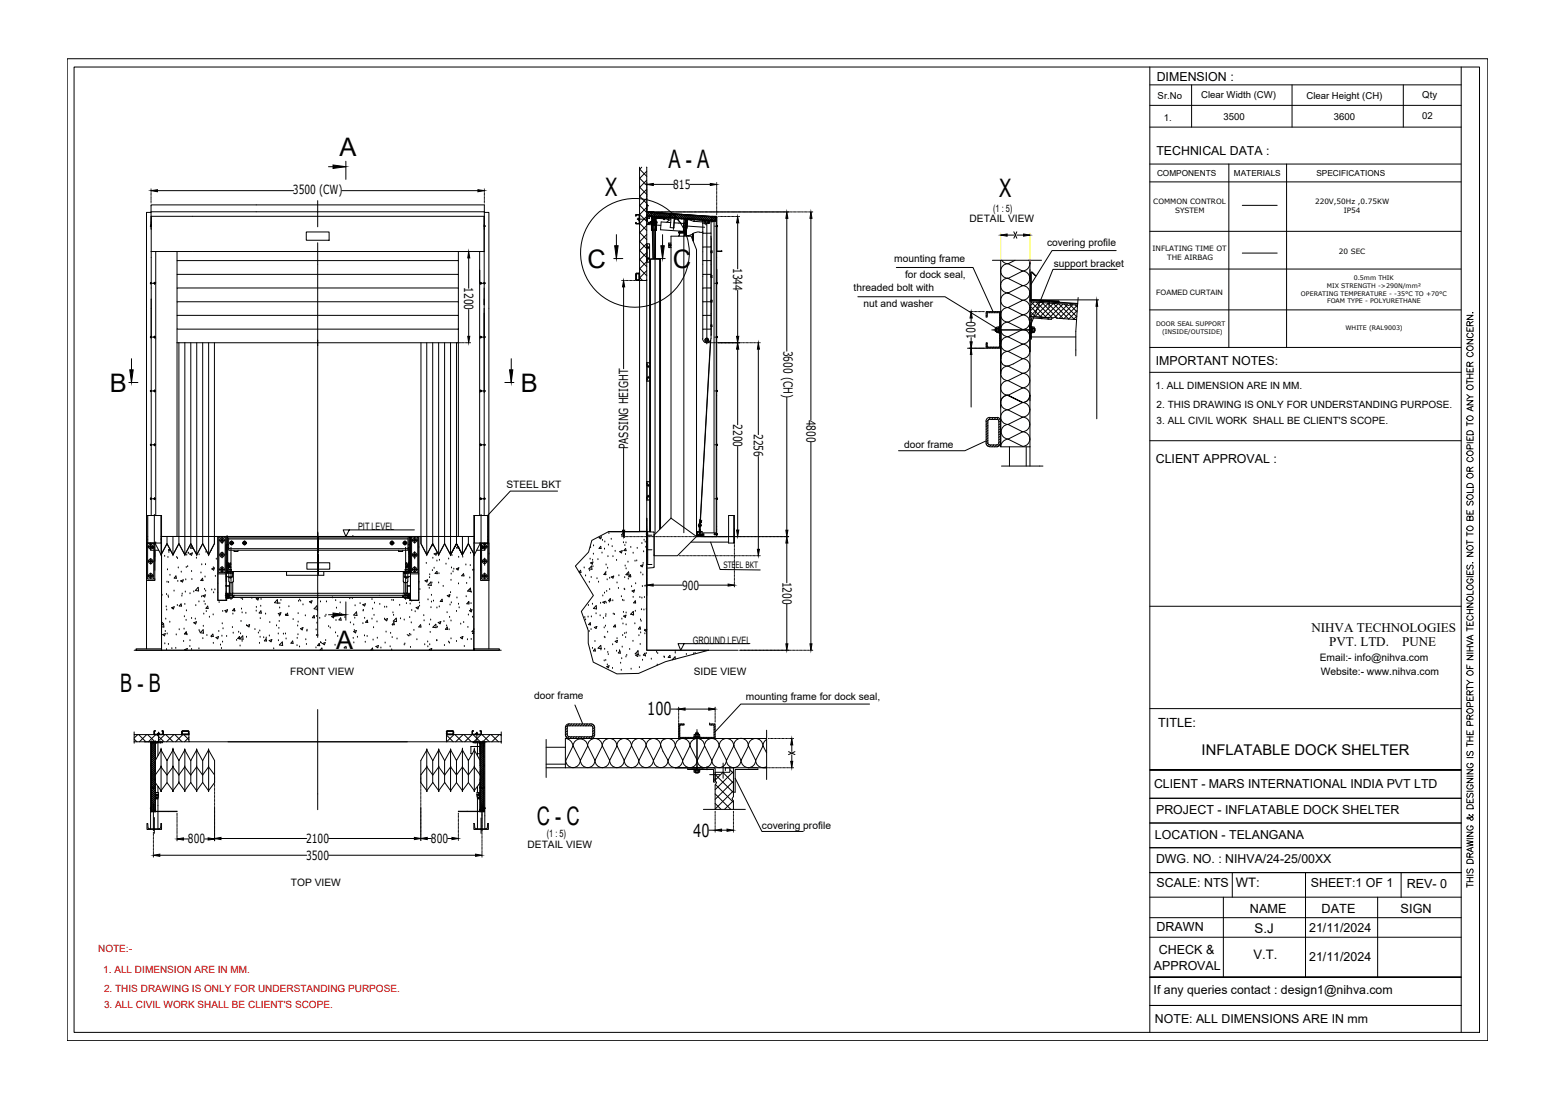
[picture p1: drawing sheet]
<svg xmlns="http://www.w3.org/2000/svg" width="420mm" height="297mm" viewBox="0 0 420 297" stroke-linecap="round" stroke-linejoin="round" font-family="sans-serif">
<defs><g id="words">
<g font-size="6.9">
<text x="91.8" y="42.2">A</text>
<text x="180.9" y="45.4">A - A</text>
<text x="163.7" y="53.1">X</text>
<text x="270.4" y="53.3">X</text>
<text x="159" y="72.4">C</text>
<text x="182" y="72.4">C</text>
<text x="29.7" y="106">B</text>
<text x="140.9" y="106">B</text>
<text x="90.9" y="175.4">A</text>
<text x="32.5" y="187.2">B - B</text>
<text x="145.3" y="223.2">C - C</text>
</g>
<g font-size="4.9">
<text x="175.1" y="193.6">100</text>
<text x="187.6" y="226.3">40</text>
</g>
<text font-size="4" x="325.1" y="204.3">INFLATABLE DOCK SHELTER</text>
<text font-size="3.6" x="339.4" y="252.4">S.J</text>
<g font-size="3.5">
<text x="354.8" y="171">NIHVA TECHNOLOGIES</text>
<text x="359.6" y="174.6">PVT. LTD.</text>
<text x="379.3" y="174.6">PUNE</text>
<text x="334.3" y="239.8">WT:</text>
<text x="339.1" y="259.5">V.T.</text>
</g>
<g font-size="3.4">
<text x="312.9" y="21.8">DIMENSION :</text>
<text x="79.3" y="52.5">3500 (CW)</text>
<text x="182.1" y="51.1">815</text>
<text x="125.6" y="77.7" transform="rotate(90 125.6 77.7)">1200</text>
<text x="198.3" y="72.4" transform="rotate(90 198.3 72.4)">1344</text>
<text x="212" y="94.8" transform="rotate(90 212 94.8)">3600 (CH)</text>
<text x="264" y="91.7" transform="rotate(-90 264 91.7)">100</text>
<text x="312.7" y="98.9">IMPORTANT NOTES:</text>
<text x="218.2" y="113.6" transform="rotate(90 218.2 113.6)">4800</text>
<text x="198.3" y="114.7" transform="rotate(90 198.3 114.7)">2200</text>
<text x="204" y="117.4" transform="rotate(90 204 117.4)">2256</text>
<text x="169.9" y="121.5" transform="rotate(-90 169.9 121.5)">PASSING HEIGHT</text>
<text x="312.7" y="125.3">CLIENT APPROVAL :</text>
<text x="184.5" y="159.5">900</text>
<text x="211.7" y="157.3" transform="rotate(90 211.7 157.3)">1200</text>
<text x="313.4" y="196.6">TITLE:</text>
<text x="312.8" y="220.3">PROJECT - INFLATABLE DOCK SHELTER</text>
<text x="50.9" y="228.1">800</text>
<text x="82.8" y="228.1">2100</text>
<text x="82.8" y="232.6">3500</text>
<text x="116.6" y="228.1">800</text>
<text x="312.9" y="240">SCALE: NTS</text>
<text x="380.6" y="240.1">REV- 0</text>
<text x="312.9" y="252">DRAWN</text>
<text x="338.2" y="247">NAME</text>
<text x="357.6" y="247">DATE</text>
<text x="378.9" y="247.1">SIGN</text>
<text x="313.5" y="258">CHECK &amp;</text>
<text x="354.2" y="252.2">21/11/2024</text>
<text x="312.2" y="262.4">APPROVAL</text>
<text x="354.2" y="260.1">21/11/2024</text>
</g>
<g font-size="3.3">
<text x="312.9" y="41.9">TECHNICAL DATA :</text>
<text x="312.2" y="213.2">CLIENT - MARS INTERNATIONAL INDIA PVT LTD</text>
<text x="312.5" y="226.9">LOCATION - TELANGANA</text>
<text x="312.8" y="233.4">DWG. NO. : NIHVA/24-25/00XX</text>
<text x="354.6" y="240">SHEET:1 OF 1</text>
<text x="312.1" y="268.9">If any queries contact : design1@nihva.com</text>
<text x="312.5" y="276.8">NOTE: ALL DIMENSIONS ARE IN mm</text>
</g>
<g font-size="2.8">
<text x="268.7" y="57.2">(1 : 5)</text>
<text x="262.3" y="60">DETAIL VIEW</text>
<text x="241.9" y="70.8">mounting frame</text>
<text x="283.3" y="66.6">covering profile</text>
<text x="244.9" y="75.2">for dock seal,</text>
<text x="285.1" y="72.3">support bracket</text>
<text x="230.9" y="78.8">threaded bolt with</text>
<text x="233.7" y="83.1">nut and washer</text>
<text x="244.7" y="121.3">door frame</text>
<text x="137" y="131.9">STEEL BKT</text>
<text x="96.9" y="143.4">PIT LEVEL</text>
<text x="187.5" y="174.1">GROUND LEVEL</text>
<text x="357.1" y="178.7">Email:- info@nihva.com</text>
<text x="78.5" y="182.6">FRONT VIEW</text>
<text x="187.7" y="182.6">SIDE VIEW</text>
<text x="357.3" y="182.7">Website:- www.nihva.com</text>
<text x="144.5" y="189.1">door frame</text>
<text x="201.8" y="189.5">mounting frame for dock seal,</text>
<text x="147.9" y="226.5">(1 : 5)</text>
<text x="206.1" y="224.3">covering profile</text>
<text x="142.7" y="229.4">DETAIL VIEW</text>
<text x="78.7" y="239.6">TOP VIEW</text>
</g>
<g font-size="2.7">
<text x="312.6" y="105.2">1. ALL DIMENSION ARE IN MM.</text>
<text x="312.9" y="110.3">2. THIS DRAWING IS ONLY FOR UNDERSTANDING PURPOSE.</text>
<text x="312.9" y="114.7">3. ALL CIVIL WORK SHALL BE CLIENT'S SCOPE.</text>
</g>
<g font-size="2.7" fill="#f00">
<text x="26.6" y="257.5">NOTE:-</text>
<text x="27.9" y="263.2">1. ALL DIMENSION ARE IN MM.</text>
<text x="28.2" y="268.2">2. THIS DRAWING IS ONLY FOR UNDERSTANDING PURPOSE.</text>
<text x="28.2" y="272.7">3. ALL CIVIL WORK SHALL BE CLIENT'S SCOPE.</text>
</g>
<g font-size="2.6">
<text x="313.2" y="26.7">Sr.No</text>
<text x="325" y="26.6">Clear Width (CW)</text>
<text x="353.5" y="26.7">Clear Height (CH)</text>
<text x="384.8" y="26.6">Qty</text>
<text x="314.8" y="32.6">1.</text>
<text x="331" y="32.4">3500</text>
<text x="360.9" y="32.5">3600</text>
<text x="384.8" y="32.3">02</text>
</g>
<text font-size="2.4" x="195.7" y="153.7">STEEL BKT</text>
<g font-size="2.2">
<text x="313" y="47.6">COMPONENTS</text>
<text x="333.8" y="47.6">MATERIALS</text>
<text x="356.2" y="47.6">SPECIFICATIONS</text>
</g>
<g font-size="2">
<text x="312" y="55.2">COMMON CONTROL</text>
<text x="317.9" y="57.6">SYSTEM</text>
<text x="355.8" y="55.2">220V,50Hz ,0.75KW</text>
<text x="363.6" y="57.6">IP54</text>
<text x="311.8" y="68">INFLATING TIME OT</text>
<text x="315.8" y="70.4">THE AIRBAG</text>
<text x="362.2" y="68.8">20 SEC</text>
<text x="312.8" y="79.9">FOAMED CURTAIN</text>
</g>
<g font-size="1.7">
<text x="359" y="77.9">MIX STRENGTH -&gt;290N/mm²</text>
<text x="366.2" y="75.8">0.5mm THIK</text>
<text x="352" y="80">OPERATING TEMPERATURE - -35°C TO +70°C</text>
<text x="359" y="82.1">FOAM TYPE - POLYURETHANE</text>
<text x="312.8" y="88.1">DOOR SEAL SUPPORT</text>
<text x="364" y="89.2">WHITE (RAL9003)</text>
<text x="314.4" y="90.2">(INSIDE/OUTSIDE)</text>
</g>
</g></defs>
<!-- layer: 0 -->
<g fill="none" stroke="#000" stroke-width=".27">
<path d="M18.2 15.9h384.3v265.6h-384.3zM20 18.1h380.3v261.2h-380.3zM311.1 18.1v261.2M395.3 18.1v261.2M311.1 23h84.2M311.1 28.5h84.2M311.1 34.4h84.2M322.4 23v11.4M349.6 23v11.4M379.7 23v11.4M311 44.4h84.2M311.1 49.2h84.2"/>
<path d="M332.5 44.4v49.6M336.1 55.6h9.4M348.1 44.4v49.6M311 72.8h84.2M311.1 62.6h84.2M336.1 68.5h9.4M311 83.8h84.2M311.1 94h84.2M396.8 99.6v1h1.7v-1M396.8 91.9h1.7l-1.7 1.1h1.7M396.8 88.6v1h1.7v-1M396.8 85.3h1.7l-1.7 1.1h1.7"/>
<path d="M396.9 93.9a.84 .84 0 0 1 1.1-.3 .84 .84 0 0 1 .5 .9 .84 .84 0 0 1-1.1 .3 .84 .84 0 0 1-.5-.9zM397.3 95.3a.61 .61 0 0 0-.5 .7 .61 .61 0 0 0 .7 .5h.4a.61 .61 0 0 0 .6-.5 .61 .61 0 0 0-.4-.7M397.3 90.1a.61 .61 0 0 0-.5 .7 .61 .61 0 0 0 .7 .5h.4a.61 .61 0 0 0 .6-.5 .61 .61 0 0 0-.4-.7M397.7 99.1l-.1-1h-.6l-.2 1h1.7M397.7 88.1l-.1-1h-.6l-.2 1h1.7M397.7 89v.6M397.7 100v.6M398.5 84.5v.2zM398.5 98l-.8 .5M398.5 87l-.8 .5M311.1 119.2h84.2M311.1 100.7h84.2"/>
<path d="M396.8 118.1v1h1.7v-1M396.8 108.4h1.7l-1.7 1.1h1.7M396.8 102.7v1.2M396.8 114.1v1.1M396.8 119.8h1.7M396.8 114.7h1.7M396.8 106.7l.9 .7M396.8 103.3h1.7M396.8 102.3h1.7M396.8 101.2h1.7M396.9 116.8a.92 .92 0 0 1 1.2-.2 .92 .92 0 0 1 .4 1h-1.7zM396.9 112.8a.83 .83 0 0 1 1-.3 .83 .83 0 0 1 .6 .9 .83 .83 0 0 1-1.1 .4 .83 .83 0 0 1-.5-1z"/>
<path d="M396.9 104.5a.85 .85 0 0 1 1.1-.3 .85 .85 0 0 1 .5 .9 .85 .85 0 0 1-1.1 .3 .85 .85 0 0 1-.5-.9zM397.7 101.2v1.1M397.7 118.5v.6M398 110.2v.7M398.5 109.9l-1.7 .6 1.7 .7M398.5 107.4h-.8l-.9 .6M396.8 138.1v1h1.7v-1M396.9 134.1a.84 .84 0 0 1 1.1-.3 .84 .84 0 0 1 .5 1 .84 .84 0 0 1-1.1 .3 .84 .84 0 0 1-.5-1zM396.9 131.1a.94 .94 0 0 1 1.6 .2v.6h-1.7zM396.9 128.4a.84 .84 0 0 1 1.1-.4 .84 .84 0 0 1 .5 1 .84 .84 0 0 1-1.1 .3 .84 .84 0 0 1-.5-.9zM396.9 122.3a.83 .83 0 0 1 1-.3 .83 .83 0 0 1 .6 .9 .83 .83 0 0 1-1.1 .4 .83 .83 0 0 1-.5-1zM397.1 135.6l-.3 .3 .3 .8 .4-.2 .3-.8h.7v.5l-.2 .5"/>
<path d="M397.3 123.7a.61 .61 0 0 0-.5 .7 .61 .61 0 0 0 .7 .5h.4a.61 .61 0 0 0 .6-.5 .61 .61 0 0 0-.4-.7M397.7 127.5l-.1-1h-.6l-.2 1h1.7M397.7 138.4v.7M397.7 121.4v-.9l-.7-.1-.2 1h1.7M398.5 132.3v.9h-1.7M398.5 126.4l-.8 .5M94.5 143.4l-.9 1.7-.7-1.7h19.2M396.8 154.4v1h1.7v-1M396.8 149.4h1.7l-1.7 1.1h1.7M396.8 143.9v1.1M396.8 146.1v1.1M396.8 156h1.7"/>
<path d="M396.8 146.7h1.7M396.8 144.5h1.7M396.9 158.6a.84 .84 0 0 1 1.1-.4 .84 .84 0 0 1 .5 1 .84 .84 0 0 1-1.1 .3 .84 .84 0 0 1-.5-.9zM396.9 142.6a.84 .84 0 0 1 1.1-.3 .84 .84 0 0 1 .5 1 .84 .84 0 0 1-1.1 .3 .84 .84 0 0 1-.5-1zM397.1 152.9l-.3 .4 .3 .7 .4-.2 .4-.9 .6 .1v.6l-.2 .4M397.1 147.7a.84 .84 0 0 1 1-.1 .84 .84 0 0 1 .4 .9 .83 .83 0 0 1-1.1 .4 .83 .83 0 0 1-.5-1zM397.3 156.6a.61 .61 0 0 0-.5 .7 .61 .61 0 0 0 .7 .5h.4a.59 .59 0 0 0 .6-.6 .59 .59 0 0 0-.6-.6v.4M397.7 140.1l.3-.5 .4 .1 .1 .4v.7h-1.7l.2-1.1 .6 .1 .1 1M397.7 154.7v.7M398.5 152.2v.1zM398.5 159.8v1h-1.7M185.1 174.1l-.9 1.8-.8-1.8h19.3"/>
<path d="M311.1 164h84.2M396.8 179.8v1.1h1.7M396.8 177.3h1.7l-1.7 1.1h1.7M396.8 173.3l1.7 .6-1.7 .7M396.8 168.2v1h1.7v-1M396.8 163.2h1.7l-1.7 1.1h1.7M396.8 169.6v1.1M396.8 176.7h1.7M396.8 176.1h1.7M396.8 174.9h1.7M396.8 170.2h1.7M396.8 166h1.7"/>
<path d="M396.8 164.9h1.7M396.9 161.6a.85 .85 0 0 1 1.1-.2 .85 .85 0 0 1 .5 .9 .85 .85 0 0 1-1.1 .3 .85 .85 0 0 1-.5-1zM397.3 166.6a.61 .61 0 0 0-.5 .7 .61 .61 0 0 0 .7 .5h.4a.61 .61 0 0 0 .6-.5 .61 .61 0 0 0-.4-.7M397.7 164.9v1.1M397.7 168.5v.7M397.7 174.9v1.2M398 172.1v.8M398.5 171.8l-1.7 .7 1.7 .6M311.1 191.7h84.2M396.8 197.7v1h1.7v-1M396.8 188.4v1.1h1.7v-1.1M396.8 185.4v1.1"/>
<path d="M396.8 199.4h1.7M396.8 186h1.7M396.8 184l.9 .6M396.9 192a.84 .84 0 0 1 1.1-.3 .84 .84 0 0 1 .5 .9 .84 .84 0 0 1-1.1 .4 .84 .84 0 0 1-.5-1zM396.9 181.8a.84 .84 0 0 1 1.1-.4 .84 .84 0 0 1 .5 1 .84 .84 0 0 1-1.1 .3 .84 .84 0 0 1-.5-.9zM397.7 194.5l-.1-.9-.6-.1-.2 1h1.7M397.7 188l-.1-1h-.7l-.1 1h1.7M397.7 180.2v.7M397.7 188.8v.7M397.7 198.1v.6M397.7 199.4v1.1M397.7 196.2v-.9l-.7-.1-.2 1h1.7"/>
<path d="M397.7 191.1v-.9l-.7-.1-.2 1h1.7M398.5 184.6h-.8l-.9 .7M398.5 193.4l-.8 .6M398.5 186.9l-.8 .5M311.1 208.3h84.2h-84.2M311.1 216h84.2M396.8 216.1v1h1.7v-1M396.8 210.6h1.7l-1.7 1.1h1.7M396.8 208.3h1.7l-1.7 1.1h1.7M396.8 200.9v1M396.8 214.1h1.7M396.8 210h1.7"/>
<path d="M396.8 204.9h1.7M396.8 201.4h1.7M396.8 200.5h1.7M396.9 218a.92 .92 0 0 1 1.2-.2 .92 .92 0 0 1 .4 1h-1.7zM397.1 214.6l-.3 .4 .3 .7 .4-.2 .3-.8h.7v.6l-.2 .4M397.1 203.3l-.3 .4 .3 .7 .4-.2 .4-.9 .6 .1v.6l-.2 .4M397.3 212.3a.58 .58 0 0 0-.5 .7 .58 .58 0 0 0 .7 .5h.4a.58 .58 0 0 0 .6-.6 .58 .58 0 0 0-.6-.6v.4M397.3 206.5a.61 .61 0 0 0-.5 .7 .61 .61 0 0 0 .7 .5h.4a.6 .6 0 0 0 .7-.6 .6 .6 0 0 0-.7-.6v.4M397.7 216.5v.6M400.3 208.6v70.7M311.1 222.6h84.2M311.1 229.3h84.2"/>
<path d="M333.4 236.1v6.6M353.2 236.1v28.2M379.1 236.1v6.7M395.3 236.1h-84.2h84.2M396.8 227.4l1.7 .4-1.7 .3 1.7 .5-1.7 .4M396.8 225.1h1.7l-1.7 1.1h1.7M396.8 239.5h1.7M396.8 238.9v1.1M396.8 238.5h1.7M396.8 237.4h1.7M396.8 236.8h1.7M396.8 226.9h1.7"/>
<path d="M396.9 232.8a.92 .92 0 0 1 1.2-.3 .92 .92 0 0 1 .4 1.1h-1.7zM397.1 235.1l-.3 .4 .1 .6h.5l.4-.8 .5-.2 .2 .4-.2 .7M397.3 223.4a.61 .61 0 0 0-.5 .7 .61 .61 0 0 0 .7 .5h.4a.6 .6 0 0 0 .7-.6 .6 .6 0 0 0-.7-.6v.4M397.6 220.4h-.2a1.79 1.79 0 0 1 1.1 1.2l-.4 .3-.8-.8-.5 .2 .3 .2h.4l1-.8v-.3h-.1M397.7 231.9l-.1-1h-.6l-.2 1h1.7M397.7 237.4v1.1M398 229.4v.8M398.5 229.2l-1.7 .6 1.7 .7M398.5 230.8l-.8 .5M311.1 242.7h84.2M311.1 253.5h84.2M311.1 248.3h84.2"/>
<path d="M331 242.7v21.6M372.7 242.7v21.6M311.1 272h84.2M395.3 264.3h-84.2h84.2"/>
</g>
<!-- layer: 1 -->
<g fill="none" stroke="#000" stroke-width=".27">
<path d="M40.9 57.4v1.1M40.9 57.4l-1.3 .1v118M40.9 57.3v-1.9h90.1v1.9M40.9 58.5v3.5M40.9 51.1v.1M40.9 51.4v.2M40.9 51.8v.2M40.9 52.2v.2M40.9 52.5v.2M40.9 52.9v.2M40.9 53.3v.2M40.9 53.7v.2"/>
<path d="M40.9 54v.2M40.9 54.4v.2M40.9 54.8v.1M40.9 58.5v2.4v-2.1M40.9 58.5h90.1v2.5M42.6 51.6h36.8M86 54.3v7.1M88.9 45.1h4.7M92.5 51.6h36.8M93.6 43.6v4.9M131 57.5h1.3v118M131 57.3l-90.1 .1"/>
<path d="M131 51.1v.1M131 51.4v.2M131 51.8v.2M131 52.2v.2M131 52.5v.2M131 52.9v.2M131 53.3v.2M131 53.7v.2M131 54v.2M131 54.4v.2M131 54.8v.1M131 57.3v19.1"/>
<path d="M172 58.4l.1-.3h.8v1M172.1 58.1h-.1M172.1 58.3l-.1 .1M172.2 58.1l-.2 .2M172.4 58.1h-.1M172.6 58.1h-.1M172.6 59.2v.2M172.6 59.2h.1M172.6 59.4h.3M172.6 59.4h.1M172.7 59.1v.1M172.7 59.4v.1"/>
<path d="M172.7 59.2v.1M172.7 59.2l-.1 .2M172.7 59.2h.1M172.7 59.3v.1M172.7 58.1h-.1M172.7 59.3l.1 .1M172.7 59.1h.1M172.8 59.2l-.1 .1M172.8 59.1v.1M172.8 59.5h.1M172.8 59.2h.1M172.8 59.4v.1"/>
<path d="M172.9 59.2v.1M172.9 59.3v-.2v.2M172.9 59.5h.1M172.9 58.1h-.1M172.9 59.3v.1M172.9 58.4l.1 .9v-1.2v2.2v-1h-.4M172.9 59.3v.2M173 45.2v30.7h2M173 58l2 1.9 .1-1.4M173 58.1l-.1 .1M173 58.5l-.1 .1M173 58.6l-.1 .1"/>
<path d="M173 58.8l-.1 .1M173 59l-.1 .1M173 59.2h-.1M173 59.4l-.1 .1M173 59.5l-.1 .1M173 59.7l-.1 .1M173 59.9l-.1 .1M173 55.5l2 2M173 53.1l2 1.9M173 50.6l2 2M173 48.2l2 1.9M173 45.7l2 2"/>
<path d="M173.6 45.2l-.6 .7M174.9 59h.2M174.9 59.5h.2M174.9 59.2h.2M175 58.5v1.3M175 58.5h.1M175 59.8h.1M175 57.3l1.9 .2M175 57.3h.1M175 56.1l-2 2h-1v.3M175 58.5l-2 2.1h-1v-.4l.1 .3h.8v-1.2M175 45.2v13.7"/>
<path d="M175 59.7v1M175 57.3l18.9 1.3M175 57.3l.1 .1M175 59.7h.1M175 46.3l-2 2M175 48.7l-2 2M175 51.2l-2 2M175 53.7l-2 1.9M175 55.4h.1M175 55.4v1.9l1.9 .1M175 58.3v.2M175 49.4v.3"/>
<path d="M175 49.8v.3M175 50.2v.2M175 50.6v.2M175 51v.2M175 51.3v.2M175 51.7v.2M175 52.1v.2M175 52.5v.1M175 52.8v.2M175 53.2v.2M175 53.6v.1M175 53.9v.2"/>
<path d="M175 54.3v.2M175 54.7v.1M175 55v.2M175 57.9l.6 .6M175 58.2l.7-.7 1 1M175.1 59.8h.1M175.1 59.1l-.1 .1-2.6 .1M175.1 59.2l-.1 .5M175.1 58.9l-.1 .2M175.1 57.4l18.7 1.3-1.3-.1M175.1 58.5h.1M175.1 58.5h.6"/>
<path d="M175.1 57.4h1.1M175.1 57.4h.1M175.1 55.5l.3 .2zM175.1 57.4l1.1 1.1M175.1 58.6l-.1 2.1M175.2 57.5l-.1 .1M175.4 58.4h.1M175.5 57.3h.2M175.5 59h.2M175.6 58.9v.3M175.7 58.5l-.1 .2M175.7 58.5l-.3-.1 6 .4"/>
<path d="M175.7 58.5h.6zM175.8 58.4v.2M176 57.3h.1M176.1 58.6h.1M176.1 58.6h.5M176.1 58.6l-1-.1 1.5 .1M176.2 57.4l8.3 .6h-.2M176.2 57.4h-.1M176.2 58.9h.2M176.2 57.4h.2M176.2 57.5l-.9 .9M176.2 58.2v.4"/>
<path d="M176.2 57.5l1.1 1.1M176.3 58.6h-.2M176.3 58.5v.1M176.3 60l-.4 .1M176.3 59.8l-.1 2.5h.3M176.3 59l.2 .1M176.3 59.5l.1 1.4zM176.4 59h-.1M176.4 58.9l-.1 .1M176.4 57.4v.1M176.4 59.5h.1M176.5 57.3h-.2v.5"/>
<path d="M176.5 58.6h.1M176.5 59.1v1.8M176.5 59.1l.3 10.8M176.5 59.5h.1M176.5 59h.1M176.5 59.2h.4M176.5 59h-.3l.3 .1M176.6 58.8l-.4 .1h.4M176.6 58.6h.3M176.7 57.3h.5M176.7 59.8h.1M176.7 60h.1"/>
<path d="M176.7 57.5l-1 1M176.8 49.9h5.5M176.8 59.2l.1 .1M176.8 57.5l1.1 1.1M176.8 59.5h.1M176.9 59.3v.1M176.9 58.6h.3M176.9 59.3l.2 .1M176.9 58.6l.1 .1M176.9 58.6h.1M176.9 57.4h.1M176.9 59.4l.2 10.5"/>
<path d="M177 58.6l.2 .2zM177 59.5h-.1M177 58.6h.1M177 58.6v.2M177 59.5l.1 1.4zM177 58.9v.3M177.1 58.5l-.1 .1M177.1 59.8h.1M177.1 60h.1M177.1 58.1v.4M177.1 59.4h-.1M177.1 59.3h.1"/>
<path d="M177.1 59.4h-.3v1.5v-1.4M177.1 58.6h.1M177.1 60v.1M177.1 59.5l.1 1.4zM177.2 57.6l-1 1M177.2 58.6v.2M177.2 59.2v.2M177.2 59.5h.1M177.3 59.3v10.6M177.3 57.3h.6M177.3 59.5h.1M177.4 57.6l1 1"/>
<path d="M177.4 59.1l.3 .1h-.3M177.4 58.9l3.1 .3M177.4 58.7l4.1 .3M177.5 60l-.1 .9v-1.4l.1 .9M177.5 58.6l3.7 .3M177.5 59.8h.1M177.5 58.6l-.1 .6h-.3M177.5 58.6l3.4 .3M177.6 57.7l-.8 .8M177.6 59l.1 .1M177.7 58.9l-.1 .1M177.8 59.1l2.9 .2"/>
<path d="M177.9 57.6l1.1 1M178 57.3h.3M178.2 57.6l-1 1h.3l-.9-.1v.4h-.2M178.2 58.6l.9-.9 1 1.1M178.4 57.3h.3M178.5 57.7l1 1M178.7 57.7l-1 .9M178.7 58.7l.9-.9 1 .9M178.8 57.3h.6M179.5 57.3h.3M179.5 59.3h.3M179.7 59.2v.3"/>
<path d="M179.9 57.3h.3M180.1 57.8l-.9 .9M180.2 57.8l1 1M180.3 57.3h.6M180.6 57.8l-.9 1.2M180.7 59.4h.2M180.7 57.8l.5 .5-.5 .4M180.8 59.3v.2M180.9 58.9h.1M180.9 58.9h.6M180.9 58.8l-.1 .3M180.9 58.9h.3"/>
<path d="M181 57.3h.3M181.1 58.3l-.1 .6M181.1 57.8l-.9 1M181.1 58.9h.1M181.2 58.9h.1M181.2 58.9h.3M181.2 58.1h.3l-.1 .7M181.2 58.3h.1M181.2 58.1l.2 .5M181.2 57.9l1.8 .1M181.2 57.9l-6.1-.5-.1 1h.4M181.2 57.9v.2"/>
<path d="M181.3 58.4l.5 .5M181.3 57.9l1.1 1M181.4 57.3h.3M181.4 58.8l.1 .1M181.4 58.6l-.2 .2M181.5 59.2l-1.1 .9M181.5 58.9l1 .1-1-.1M181.5 58.9v1.3M181.5 58.9h.3M181.6 57.9l-.2 .2M181.8 57.3h.6M181.8 58.3v.6"/>
<path d="M181.8 58.9l3.3 .2M181.9 57.9l1 1.1M182 58.8v.3M182.1 57.9a14.7 14.7 0 0 0-23.8 4.7 14.7 14.7 0 0 0 13 20.5 14.7 14.7 0 0 0 14.4-19.5M182.1 57.9l1.5 1.7 1.3 2.2M182.1 57.9l-.7 .7M182.4 59.2l-.2 2.9M182.4 58l1.1 1M182.5 57.3h.3M182.5 59h.1M182.6 58l-1 .9M182.6 59.3l-.2 1"/>
<path d="M182.6 59l-.1 .3M182.6 59.3h.6l.4 .4M182.9 57.3h.2M183 58l2.3 .1M183 58l1.1 1.1 .9-1M183.1 58l-1 .9M183.2 57.3h.7M183.5 58l-.9 .9v.4M183.6 59.7l.7 .7M183.6 58l1 1.1M183.6 59.1l.6 .1M183.6 59.2l5.8 .3"/>
<path d="M183.6 59.1l1.5 .1M183.6 59v.7M184 57.3h.2M184 58.1l-.9 .9M184.1 58.1l1.1 1M184.2 59.1h.1M184.3 58h.1M184.3 57.3h.3M184.4 58.8l-.1 .4M184.4 58v.4M184.4 59.1v.1M184.5 59.2h-.3h.3"/>
<path d="M184.5 59.2l4.9 .3M184.5 58.1l-.9 .9M184.5 58h.1M184.7 57.3h.6M184.7 58.1l1.1 1.1M185.1 59.1l1 .1h-1l-.2 2.6zM185.3 58.2l1 1M185.3 58.1l2.2 .2M185.4 57.3h.3M185.5 59.4v.1M185.5 59.4l-.3 4.2M185.5 59.4l-.1 1.1"/>
<path d="M185.5 59.5h.1M185.5 58.2l-.9 .9M185.8 59.6h-.2l-.3 3.9M185.8 59.6l-.2 4M185.8 57.3h.3M185.8 59.5v.1M185.8 58.2l1.1 1M186 58.2l-.9 .9M186.1 59.4l-.4 .2M186.1 59.2h.4M186.1 59.5h.1M186.1 59.4l1.6 .4"/>
<path d="M186.2 57.3h.6M186.4 58.2l1.1 1.1 .9-1M186.5 58.2l-.9 1M186.5 59.2l2.9 .2M186.7 49.9h5.5M186.7 59.2v.3M186.9 57.3h.3M187.3 57.3h.3M187.5 58.3l6.1 .4-.1 .5 .2 .2M187.5 58.3l-1 .9M187.6 58.4l1 1M187.7 57.3h.6"/>
<path d="M187.7 59.9l2.4 .1M187.7 59.8h.2M187.8 59.7v.2M187.8 59.3v.3M187.9 58.3l-.9 1M188.1 58.3l1.1 1.1M188.4 57.3h.3M188.7 58.4l1 1.1M188.8 57.3h.3M188.9 58.4l-.9 .9-1-1-1 .9M189.2 57.3h.6M189.2 58.4l1.1 1.1"/>
<path d="M189.4 59.5l3 .2M189.4 59.4l2 .2M189.4 59.4v.1M189.4 58.4l-.9 1M189.8 58.5l1 1M189.8 59v.5M189.8 59.8h2M189.9 57.3h.3M189.9 58.5l-.9 .9M190.1 59.6v.4M190.3 57.3h.3M190.3 58.5l1 1"/>
<path d="M190.4 58.5l-.9 1M190.6 57.3h.7M190.7 59.6l.4 1.3M190.8 59.9a.38 .38 0 0 0-.3 .6 .38 .38 0 0 0 .7 0l.6-.4-.2 .1M190.9 58.5l-.9 1M190.9 58.6l1.1 1M191.4 57.3h.3M191.4 58.6l-1 .9M191.4 59.6l2.3 .1M191.4 58.6l1.1 1.1M191.6 59.8h.2M191.6 59.7h.1"/>
<path d="M191.6 59.7v.1M191.7 57.3h.3M191.7 59.5v1M191.8 59.7h.1M191.8 59.7l-.1 .1M191.8 59.7v.1M191.8 59.8v.3M191.9 59.7v.1M191.9 58.6l-1 .9M191.9 59.6h.1M192 59.9l-2 .5M192 58.6l1 1"/>
<path d="M192.1 57.3h.7M192.3 58.7l-.9 .9M192.4 59.7h.1M192.4 59.7v3.4h-2.3v3.7M192.4 59.8h.3M192.4 59.7v.4M192.4 59.7l.2 .1M192.5 58.5h-.1M192.5 59.4v.4M192.6 59.7h-.2M192.6 59.8h.3l-.1 .2zM192.6 58.5l-.1 .4"/>
<path d="M192.6 58.6l1 1.1M192.6 58.5l.1 .1M192.7 59.8l.1 .1zM192.7 59.8v.2M192.8 59.2v.5h.3l-.2 .1M192.8 59.8h1M192.8 57.3h.3M192.8 58.7l-.9 .9M193.1 58.7l.4 .3-.5 .6M193.2 59.8v84.4M193.2 57.3h.3M193.4 58.7l-1 .9"/>
<path d="M193.6 57.3h.6M193.6 59.3l.1 .4M193.7 59.7h-.6l.6 .1M193.7 59.8h.1M193.7 59.4l-.2 .2M193.8 59.8h.1M193.8 58.8l.1-.2v9.4M193.8 58.7l-.1 .7M193.8 58.7l.1 9.3M193.9 58.8l-.1 85.4M193.9 58.5h-1.2l1.2 .1M193.9 58.6h.1"/>
<path d="M193.9 49.4v.1M193.9 49.8v.1M193.9 50.1v.2M193.9 50.5v.2M193.9 50.9v.1M193.9 51.2v.2M193.9 51.6v.2M193.9 52v.2M193.9 52.3v.2M193.9 52.7v.2M193.9 53.1v.2M193.9 53.4v.3"/>
<path d="M193.9 53.8v.2M193.9 54.2v.2M193.9 54.6v.2M193.9 54.9v.2M193.9 55.3v.2M193.9 55.7v.2M193.9 56.1v.1M193.9 56.4v.2M193.9 56.8v.2M193.9 57.2v.1M193.9 57.5v.2M193.9 57.9v.2"/>
<path d="M194.3 57.3h.3M194.4 58.6h.1M194.7 57.3h.3M194.7 58.6h.2M195.1 57.3h.6M195.1 58.6h.2M195.5 58.6h.2M195.8 57.3h.3M195.8 58.6h.2M196.2 57.3h.3M196.2 58.6h.2M196.6 57.3h.6"/>
<path d="M196.6 58.6h.2M196.9 58.6h.3M197.3 57.3h.3M197.3 58.6h.2M197.7 57.3h.3M197.7 58.6h.2M198 57.3h1.1M198.1 58.6h.2M198.4 58.6h.2M198.8 58.6h.2M199.2 57.3h.2M199.2 58.6h.2"/>
<path d="M199.5 57.3h1M199.6 58.6h.1M199.9 58.6h.2M200.6 57.3h.3M201 57.3h1M202.1 57.3h.3M202.5 57.3h1M203.6 57.3h.3M204 57.3h1M205.1 57.3h.3M205.5 57.3h1M206.6 57.3h.3"/>
<path d="M206.9 57.3h1.1M208 57.3h.3M208.4 57.3h.3M208.8 57.3h.6M209.5 57.3h.3M209.9 57.3h.3M210.3 57.3h.6M211 57.3h.3M211.4 57.3h.3M211.8 57.3h.6M212.5 57.3h.3M212.9 57.3h.3"/>
<path d="M212.9 59.1v35.9M213.2 57.3h.3M213.7 57.3h.2M214.1 57.3h.2M214.5 57.3h.1M214.8 57.3h.2M215.2 57.3h.2M215.6 57.3h.1M216 57.3h.1M216.3 57.3h.2M216.7 57.3h.1M217.1 57.3h.1"/>
<path d="M217.4 57.3h.2M217.8 57.3h.2M218.2 57.3h.1M218.5 57.3h.2M218.9 57.3h.2M219.3 57.3h.2M219.4 59.1v54.5M219.6 57.3h.3M40.7 76.6h.8M40.7 61.2l.2 .1M40.7 76.7l.2 .1M40.7 76.4v.1"/>
<path d="M40.7 76.6l.2 .1zM40.7 61.1v.1M40.7 61.3h.2M40.7 76.5v.2M40.7 76.5h.2M40.8 61.1v.1M40.9 61h.1M40.9 76.5v.3M40.9 61.3h.1M40.9 61l-.2 .1M40.9 61v.1M40.9 76.5v.1"/>
<path d="M40.9 76.7v.1M40.9 68h45.1v79.5M40.9 62v6M40.9 60v2M40.9 68v8.5M40.9 76.8v14M41.5 76.6h.6M41.8 76.5l.1 .3zM41.8 76.3v.6M42.1 68v71.5M47.9 77.9v-3.7h76.1v3.7M47.9 74.2v-3.7h76.1v3.7"/>
<path d="M47.9 68v2.5M82.9 62.8h6.1v2.2h-6.1zM124 68v2.5M124.5 68h.2M124.9 68h.2M125.3 68h.1M125.7 68h.1M126 68h.2M126.4 68h.1M126.8 68h.1M126.8 69.8v8.2M127.1 68h.2"/>
<path d="M129.8 68v71.5M129.8 76.6h.6M130 76.5l.1 .3zM130.1 76.3v.6M130.4 76.6h.8M131 61v7h-45v-2.3M131 76.5h.1M131 60.7v1.3M131 76.5v6M131 77.9v61.6M131 61.3h.1M131 61h.1"/>
<path d="M131 61.1l.1 .2zM131 76.5v.3l.1-.1M131 61l.1 .1M131 61.2h.2M131 61.3h.2M131 76.5h.2M131.1 61.1v.1M131.1 76.6v.1M131.1 76.4v.1M131.2 76.5l-.2 .2 .2-.1M166 69.9h2.5M166.8 63.5v6.4"/>
<path d="M168.2 75.9h.2M168.6 75.9h.2M168.7 77.6v22.2M169 75.9h.2M169.3 75.9h.2M169.7 75.9h.2M170.1 75.9h.2M170.5 75.9h.2M170.8 75.9h.2M171.2 75.9h.2M171.6 75.9h.2M172 75.9h.1"/>
<path d="M172 60.2h.1M172.1 60.3h-.1M172.1 60.5h-.1M172.1 75.6l.1 .1M172.1 75.3l-.1 .1M172.1 74.2l-.1 .2M172.1 74.4l-.1 .1M172.1 74.6l-.1 .1M172.1 74.8l-.1 .1M172.1 74.9l-.1 .1M172.1 75.1l-.1 .1M172.1 75.5l-.1 .1"/>
<path d="M172.1 75.6v.1M172.2 75.7l-.1 .1M172.2 73.9l-.2 .2v1.5l.2 .2M172.2 74l-.1 1.6M172.3 73.9h.5M172.3 75.7h.5M172.3 60.5l-.1 .1M172.3 73.9l-.3 .3M172.4 75.7l-.2 .2M172.4 60.5v.1M172.5 73.9l-.1 .2M172.5 75.7l-.1 .2"/>
<path d="M172.6 60.5l-.1 .1M172.7 73.9l-.1 .2M172.7 75.7l-.1 .2M172.8 73.9l.2 .2M172.8 74l.1 .1M172.8 60.5l-.1 .1M172.9 73.9l-.6 .2M172.9 74.1l-.1 1.6M172.9 60.6l.1-.2 2 2M172.9 74v.1M173 75.6l-.2 .2M173 75.9h.1"/>
<path d="M173 74.1h.1M173 74.9v.7M173 73.9v69.8h2M173 74.4l-.1 .2M173 75.6l-.2 .3h-.5M173 60l-.1 .1M173 60.2l-.1 .1M173 74.1l-.1 .1M173 74.3l-.1 .1M173 74.6l-.1 .1M173 74.8l-.1 .1M173 74.9l-.1 .2"/>
<path d="M173 75.1l-.1 .1M173 75.3l-.1 .1M173 75.5l-.1 .1M173 75.1l.8 .8M173 72.6l2 2M173 70.2l2 2M173 67.7l2 2M173 65.3l2 2M173 62.8l2 2M174.9 70.4h.2M174.9 66.5h.2M175 60.7v5.7"/>
<path d="M175 70.3l.1 .3zM175 66l.7 .1v36.9M175 66.4v31.7M175 60.7l1.2 .1M175 61l-2 2M175 63.4l-2 2M175 65.9l-2 1.9M175 70.8l-2 1.9M175 73.2l-2 2M175 75.7l-.2 .2M175 67h.7M175 69.9h.7"/>
<path d="M175.1 70.6l-.1 .3M175.1 66l-.1 .4M175.1 66.4l-.1 1.9-2 2M175.1 66.6v3.7M175.1 70.9h.5M175.2 60.4h.6M175.4 66.6v.7M175.4 69.6v.7M175.4 60.3l.2 .2zM175.5 60.1v.6M175.7 70.8l-.1 .1M175.7 70.1h3v72.9"/>
<path d="M175.9 60.1v.2h.2M175.9 60.1v.2l.4 .1M176 70.1v73.8M176.1 60.1l.1-.1v.4M176.1 60.1v.1M176.1 60v.3M176.1 60.4h.1M176.2 60.2h.3M176.2 70.1h2.2v73.2M176.2 60.6h.1M176.4 62h.1M176.4 60.8h.1"/>
<path d="M176.5 61.9v.2M176.5 60.8l.1 9.1M176.5 60.8h.1M176.5 60.2h.3M176.6 61.9v.2M176.6 62h.1M176.6 62.3h.3M176.7 60.3l-.1 .6v-1.4l.1 .9M176.8 60.8h.1M176.8 60.9l.2 9M176.9 60.8h.1M177 60.2h.3"/>
<path d="M177 62.3h.3M177.1 60.4h.1M177.2 62h.1M177.2 61.9v.2M177.2 69.9v74.3M177.3 60.8h-.1M177.3 60.8h.1M177.3 62v.1M177.3 62.3h.3v-1.7l-.1 1.7M177.3 60.2h.3M177.3 62h.1M177.5 60.3h.1"/>
<path d="M177.5 60.1h.1M177.5 60.6v-.8l.1 .8M177.5 69.9h2.5M177.6 60l.1 .1M177.6 60.1h.1M177.6 60.3h.1M177.6 60.9l1.2 .1M177.6 60.4h.1M177.7 60.1v.1M177.7 60.3v.1M177.7 60v.3M179.3 63.5v6.4"/>
<path d="M180.9 66.4h.6M181.3 66v.7M181.5 60.2l-2.6-.2-.2 2.2 6.2 .4v-.8M181.5 60.2l-.2 1.4 1 .1 .1-1.4M181.5 65.8h-.6v1.2h.6M181.6 66.2l-.4-.1-.2 .2 .2 .3 .4-.1M182.4 60.3l2.6 .2M183.6 62.9l.3-.1v.2M183.6 62.9l1.6 .1M183.6 62.8l.2 .2zM183.6 62.9h.1M183.6 62.9h.2"/>
<path d="M183.9 62.8h1.3v.8M183.9 62.8h1.3M183.9 62.8l-.3 1.1M183.9 62.5v.3M184 63v-.3h1.2h-.2v81.4M184 62.8v.2M184.1 62.8v.2M184.2 62.8v.2M184.3 62.8v.2M184.4 62.8v.2M184.5 62.8v.2M184.6 62.8v.2"/>
<path d="M184.8 62.8v.2M184.9 62.8v.2M184.9 61.8l.8 1.8M185 62.8v.2M185 60.4l-.1 .1M185 61.1v1.6M185.1 60.5h.3l-.2 2.1h-.3M185.1 61.1l5.5 .4M185.1 62.8v.2M185.1 61.5l.3 .1M185.2 63.7h.1M185.2 62.6v.4h-1.3"/>
<path d="M185.3 60.3l.1 .1M185.4 60.2l-.4 .2M185.4 63.6h.1M185.4 61.6h.5M185.4 63.6h.2M185.4 61.6h.2M185.5 61.9h.1M185.5 61.9h.3M185.5 61.9l-.1 1.7M185.6 63h.1M185.6 63.1h.1M185.6 61.3h.1"/>
<path d="M185.7 62.7h.1M185.7 62.6h.1M185.7 62.5h.1M185.7 62.4h.1M185.7 62.3h.1M185.7 62.8h.1M185.6 62.8h.1M185.6 62.9h.1M185.6 62h.1M185.7 62.2h.1M185.7 62.1h.1M185.6 61.9v.1"/>
<path d="M185.6 61.9h.1M185.6 61.9v1.7M185.6 61.9l-.1 1.7M185.6 61.6v.3M185.7 61.3h.1M185.8 61.2h.1M185.8 61.1h.1M185.7 61.4l-.2 .5M185.7 61.4l-.1 .2M185.7 61.4h.1M185.7 61.3v.1M185.7 61.9v.1"/>
<path d="M185.7 60.3l.1-.7-.2-.1-.2 4.1M185.8 61h.1M185.8 60.9h.1M185.8 60.8h.1M185.8 60.7h.1M185.8 60.6h.1M185.7 62h.1M185.7 60.4v.9M185.8 60.5h.1M185.8 60.4h.1M185.8 60.3h.1M185.9 60.3h.1"/>
<path d="M185.9 60.2h.1M185.9 60.1h.1M185.8 61.3h.1M185.9 60h.1M185.8 61.9h.1M185.8 61.4v.5M185.9 61.6h.1M186.2 63.7l.2 .2M187.3 63.3v1.4M187.4 63.3l-1.3 .4-.9-.1M187.4 63.3v1.7M187.5 63.3v1.8"/>
<path d="M187.6 63.2v2.1M189.2 62.8h-.8l-1.1 .5M189.2 62.8l.9 .1M190.1 62.9h.1M190.1 60v3.1M191.2 60.4v32.6M191.6 60.3h.1M191.6 60.3h.2l-.2 .1M191.6 60.3h.2M191.6 60.2h.2M191.6 60.2v.1M191.7 60.3l-.1 .2"/>
<path d="M191.7 60.3h-.1M191.8 60.3h.1M191.8 60.3l-.1 .2M191.9 60.3h-.1M192.3 63.9l.1 .6M192.4 74.6h.2v.4h-.2M192.4 67.9h.2v.5h-.2M192.4 74.8v3.1h-2.3v3.7M192.4 70.5v3.7h-2.3v3.7M192.4 68.1v2.4h-2.3v3.7M192.4 63.1v3.7h-2.3v3.7M192.4 66.8v1.6"/>
<path d="M192.4 74.2v.9M192.4 77.9v3.6M192.4 68.3h.1M192.4 68h.1M192.4 74.6h.1M192.4 74.9h.1M192.4 64.5v26.3M193.4 76.6h.4M193.4 61.2h.4M193.9 76.6h.3M193.9 61.2h.3M193.9 61v30.1"/>
<path d="M193.9 61h.1M193.9 61.3h.2M193.9 76.6l.2 .1zM193.9 61.3h.1M193.9 68h1.4M193.9 61l.2 .1M193.9 68h.1M194 61.1v.1M194.1 76.4v.1M194.1 76.5h-.2v.3l.2-.1M194.1 61.1v.1M194.1 76.5v.2"/>
<path d="M195.3 68h.1M199.6 60.3v12.4M199.6 78.5v12.5M242.5 72.4h20.7l5.5 11.9-.4 .3M268.5 70.4h2.5M270.7 76.9a1.97 1.97 0 0 0 1.9 2.3M270.7 76.9v12.2v-4.8M270.7 70.4v6.5M271 70.4l.6 .6 1.1 .3a1.97 1.97 0 0 0-2 2 1.97 1.97 0 0 0 2 2M271 70.4h7.7M272.5 63.6h1.7M272.6 79.2h.1"/>
<path d="M272.6 79.3h.1M272.7 75.3a1.97 1.97 0 0 0-2 1.6M272.7 79.3a1.97 1.97 0 0 0-2 1.9 1.97 1.97 0 0 0 2 2 1.97 1.97 0 0 0-2 2 1.97 1.97 0 0 0 2 1.9 1.99 1.99 0 0 0-2 2 1.99 1.99 0 0 0 2 2 1.97 1.97 0 0 0-2 2 1.97 1.97 0 0 0 2 2 1.97 1.97 0 0 0-2 1.9M272.7 75.3h.1M272.7 79.2h.1M274.3 62.7l.8 1.7M274.6 70.4l-1.9 .9 4 2-4 2 4 2-4 2 4 2-4 1.9 4 2-4 2 4 1.9-4 2 4 2-4 2 4 1.9-4 2M275.1 62.7l-.8 1.7M275.1 63.6h1.8M278.4 70.4a2.01 2.01 0 0 1-1.8 2.9 1.97 1.97 0 0 1 2 2 1.97 1.97 0 0 1-2 2 1.97 1.97 0 0 1 2 1.9 1.97 1.97 0 0 1-2 2 1.97 1.97 0 0 1 2 2 1.97 1.97 0 0 1-2 1.9M278.7 70.4v24.7M278.7 70.4h3.1"/>
<path d="M278.9 73.9v7M279.4 73.7l-.4-.1-.2 .3M279.4 73.7l.9 .9-1.1-.9-.2 .1-.1 7.2M302 67.8h-17.4l-5.7 9.1M302.2 72.9h-17.3l-6.3 15.7M35.6 97v6.5M40.7 91.2h.8M40.7 91v.1M40.7 91.1v.2M40.8 91.1l-.1 .2M40.9 91.1v.2M40.9 91.3v.1"/>
<path d="M40.9 91.1h.1M40.9 91.3h.1M40.9 90.8v.6M40.9 91v.1M40.9 83.4v7.4M40.9 91.4v14.2M41.5 91.2h.6M41.8 91.1l.1 .2zM41.8 90.9v.6M47.9 85.3v-3.7h76.1v3.7M47.9 81.6v-3.7h76.1v3.7M47.9 89v56.1h-4.2"/>
<path d="M47.9 92.7h2.1M48.4 92.7v54.4M50 92.7h74M50 92.7v57.6M51.6 92.7v54.4M53.2 92.7v57.6M54.8 92.7v54.4M56.4 92.7v57.6M58 92.7v54.4l-1.6 3-1.6-3-1.6 3-1.6-3-1.6 3-1.6-3-1.6 3-1.6-3-1.6 3-.7-1.2M113.9 92.7v54.4l1.6 3 1.6-3 1.6 3 1.6-3M115.5 92.7v57.6M117.1 92.7v54.4"/>
<path d="M118.7 92.7v57.6M120.3 92.7v54.4M121.9 92.7v57.6M123.5 92.7v54.4M123.6 92.7h.1M123.9 92.7h.2M124 89v-3.7h-76.1v3.7h76.1v56.1h4.2M124.3 92.7h.1M124.6 92.7h.2M125 92.7h.2M125.4 92.7h.1M125.7 92.7h.2"/>
<path d="M126.1 92.7h.2M126.5 92.7h.1M126.8 83.7v7.3M126.8 92.7h.2M127.2 92.7h.1M129.8 91.2h.6M130 91.1l.1 .2zM130.1 90.9v.6M130.4 91.2h.8M131.1 91.1v.1M131.1 91v.1M131.1 91.3h.1"/>
<path d="M131.2 91.1l-.2-.1v.7M131.2 91.1l-.2 .3M131.2 91.1v.2M138.3 97v6.5M174.9 98.7h.2M175 98.1v.7M175 98.1l.7 .1M175 98.8v3.7M175 98.8h.1M175 99.2h.7M175.1 98.5l-.1 4M175.1 98.1l-.1 .4"/>
<path d="M175.4 98.8v.7M190.1 91.6l.2 .6 .4 .4M190.1 85.3v-3.7h2.3v-.1v3.8h-2.3v3.7M191.7 92a.49 .49 0 0 0-.5-.5 .49 .49 0 0 0-.5 .5l.1 .6M191.7 92.7h.2M191.7 92v.6M192.1 92.7h.2M192.2 92.2l-2.9 48.9M192.3 92l-2.8 49.3M192.3 91.6a1.12 1.12 0 0 1-1.6 1M192.4 81.2h.2v.5h-.2M192.4 87.9h.2v.5h-.2"/>
<path d="M192.4 88.1v.9h-2.3v2.6M192.4 81.3h.1M192.4 85.3v3.1M192.4 89v2.6M192.4 88h.1M192.4 88.2h.1M192.4 81.6h.1M192.5 92.7h.2M192.8 92.7h.2M193.2 92.7h.2M193.4 91.2h.4M193.6 92.7h.2"/>
<path d="M193.9 91.2h.3M193.9 91.1v14.6M193.9 91.3v.1M193.9 91.3h.1M193.9 91.1h.2M194 92.7h.2M194 91.1l.1 .2M194.1 91v.1M194.1 91.1v.2M194.1 91.1l-.2 .2M194.3 92.7h.3M194.7 92.7h.2"/>
<path d="M195.1 92.7h.2M195.5 92.7h.2M195.8 92.7h.3M196.2 92.7h.2M196.6 92.7h.2M196.9 92.7h.3M197.3 92.7h.2M197.7 92.7h.2M198 92.7h.3M198.4 92.7h.2M198.8 92.7h.2M199.2 92.7h.2"/>
<path d="M199.5 92.7h.2M199.6 94.5v20.4M199.9 92.7h.2M200.3 92.7h.2M200.7 92.7h.1M201.1 92.7h.1M201.4 92.7h.2M201.8 92.7h.2M202.2 92.7h.1M202.5 92.7h.2M202.9 92.7h.2M203.3 92.7h.2"/>
<path d="M203.6 92.7h.2M204 92.7h.2M204.4 92.7h.2M204.8 92.7h.1M205.1 92.7h.2M205.2 94.5v23.1M205.5 92.7h.2M232.1 80.3h23.6l14 8.6h.5v.7h-.5M261.8 94.2h5M262.2 84.3h.3M262.7 84.3h.2M262.7 86v1.1"/>
<path d="M262.7 91.3v1.2M262.7 94.2v15.9M263.1 84.3h.1M263.5 84.3h.1M263.8 84.3h.2M264.2 84.3h.1M264.6 84.3h.1M264.9 84.3h.2M265.3 84.3h.2M265.7 84.3h.1M266 84.3h.3M267.1 85.1l-.3 .3"/>
<path d="M267.1 92.9l-.3 .2M267.1 93.5l-.3 .3M267.2 84.3l-.4 .5M267.4 93.9l-.3 .3M267.9 84.3l-.3 .3M268.1 93.9l-.3 .3M268.3 89.3h11M268.8 93.9l-.3 .3M269.3 88.8v.1M269.3 89.6h.3M269.3 84.3l-.3 .3M269.5 93.9l-.3 .3"/>
<path d="M269.6 88.7l.1 .9M269.6 88.8l-.3 .1v.6h.3M269.6 88.9h-.3v.6M269.6 88.8v.7M269.6 89.5v.3M269.6 88.7v.1M269.7 89.6v.4M269.7 88.5l-.1 .2M269.7 88.5h.5M269.7 90h.5M270 84.3l-.3 .3M270.2 89.6v.4"/>
<path d="M270.2 88.5v.4M270.2 93.9l-.3 .3M270.4 88.8v.5h-1.5M270.4 89.3h-.1v.8h.1M270.4 88.8v-.4h-.1v.9h.1v4.6h-3.3v-1.2h-.3v1.5h3.9v6.8v-11.7M270.4 84.6v3.8M270.7 84.3h-3.9v1.5h.3v-1.2h3.3M270.7 94.2v26.7M270.7 84.3v8.8M270.7 84.3l-.3 .3M270.7 85l-.3 .3M270.7 85.7l-.3 .3"/>
<path d="M270.7 86.4l-.3 .3M270.7 87.1l-.3 .3M270.7 87.8l-.3 .3M270.7 88.5l-.3 .3M270.7 89.2l-.3 .3M270.7 89.9l-.3 .3M270.7 90.6l-.3 .3M270.7 91.3l-.3 .3M270.7 92l-.3 .3M270.7 92.7l-.3 .3M270.7 93.4l-.3 .3M270.7 94.1l-.1 .1"/>
<path d="M270.7 97l.5 1.4M271.2 98.5l.7 .4 .8 .1M272.7 99a1.97 1.97 0 0 0-2 2 1.97 1.97 0 0 0 2 2 1.97 1.97 0 0 0-2 1.9 1.97 1.97 0 0 0 2 2 1.97 1.97 0 0 0-2 2M272.7 99l4 2-4 2 4 2-4 1.9 4 2-4-2 4 2-4 2 4 2-4 1.9 4 2-4 2 4 1.9a1.97 1.97 0 0 0 1.9-1.9 1.97 1.97 0 0 0-2-2M276.6 93.1a1.95 1.95 0 0 1 2 2 1.95 1.95 0 0 1-2 1.9M276.6 97a1.97 1.97 0 0 1 2 2 1.97 1.97 0 0 1-2 2 1.97 1.97 0 0 1 2 1.9 1.97 1.97 0 0 1-2 2M276.6 85.2a1.97 1.97 0 0 1 2 2 1.97 1.97 0 0 1-2 1.9 1.97 1.97 0 0 1 2 2 1.97 1.97 0 0 1-2 2M278.3 86.5h.9M278.4 88.1h.5M278.4 90l.7 .1M278.7 81.1l7.7 .4M278.7 87.7v7.3"/>
<path d="M278.7 84.7v7M278.7 85.6h.2M278.7 81l7.7 .4 .1 .2-.1 .1-1.8-.1 1.8-.1M278.7 84.3l1.4 1.4M278.8 89.3h-.1v36.8M278.9 83l2.8 2.8M278.9 85.6l-.3 .3M278.9 85.6h.1M278.9 81.3l-.2-.1 5.2 .3M278.9 81.3l5 .4v.3l4.7 .3 .5 .3 .5-.2 1.9 .1-3.7 3.7M278.9 81.3l-.2 4.3M278.9 81.6l5 .4-.1 1.2"/>
<path d="M278.9 85.6l2.9 .2M278.9 81.7l4.2 4.2M279 88.9v-.5h.2v1.7h-.2M279 91.2h12.1M279.2 81.1h18M279.2 89.3h-.2v.2M279.2 88.9v.7M279.2 88.5h.6M279.3 88.5l-.1 .4h.7v.7h-.7v.2l.1 .2h.5M279.7 88.5v1.5M279.8 81.7l-.9 .9M279.8 88.7v1.1"/>
<path d="M279.8 88.9h.2M279.8 89.4h.2M279.9 88.9v.7M280 89.3h-1v-.4v.8M280.4 81.8l4.3 4.2M281.1 81.8l-2.3 2.3M281.8 85.8l1.8 .2M281.8 85.8v.4M281.8 85.7v.1l1.8 .2v.4M281.9 81.8l4.2 4.3M282.4 81.9l-3.7 3.7M283.4 82l4.3 4.2"/>
<path d="M283.6 86.3l.9 .1M283.6 85.8v.2h1.3l.5-.2 .5 .3 5.4 .4M283.7 82l-3.7 3.7M283.8 86.3l-4.7-.3-.1 5.7h-.2M284.6 86l-.1 .2M284.9 82.1l4.3 4.2M285 82.1l-3.7 3.7M286.3 82.2l-3.7 3.7M286.4 82.2l4.3 4.2M287.6 82.3l-3.7 3.7M287.9 82.3l3.4 3.4M288.8 82.5l-3.3 3.3"/>
<path d="M289.5 82.4l1.9 2M290.2 82.4l-3.7 3.8M290.9 82.5l.6 .6M291.3 85.5l-.9 .9M291.4 84l-2.3 2.3M291.6 82.1l-7.7-.5 7.7 .6M291.7 80.5l-.6 9.1v6.7M296.7 81.1v32.2M34.9 103.5h2.4M40.7 105.8h.8M40.7 105.6l.2 .1-.2 .2M40.7 105.7v.2"/>
<path d="M40.7 105.6h.2M40.7 105.9h.2M40.8 105.7v.1M40.9 105.9h.1M40.9 105.6v.1M40.9 105.8v.1M40.9 105.6v14.6M40.9 105.6h.1M41.5 105.8h.6M41.8 105.6l.1 .3zM41.8 105.5v.6M129.8 105.8h.6"/>
<path d="M130 105.6l.1 .3zM130.1 105.5v.6M130.4 105.8h.8M131 105.9h.1M131 105.9h.2M131.1 105.7v.1M131.1 105.6v.3M131.2 105.6h-.2v.6M131.2 105.7v.2M136.6 103.5h2.4M174.9 102.6h.2M175 102.5l.1 .2"/>
<path d="M175 102.7v28.3M175 102.1h.7M175.1 102.7l-.1 .4M175.1 102.5v.2M175.4 101.8v.6M175.7 102.9l-.6 .2M175.7 103v32.1M193.4 105.8h.4M193.9 105.8h.3M193.9 105.9h.1M193.9 105.8v.1M193.9 105.9h.2"/>
<path d="M194 105.7v.1M194.1 105.6v.3M194.1 105.6h-.2v14.7M194.1 105.7v.2M212.9 107.5v35.9M219.4 119.6v54.6M266.8 119.8a.99 .99 0 0 0 1 1l2 .1M266.8 119.3l-5.8 2.6h-17.9M266.8 113.9v6M267.3 115.7l-.5 .5M267.3 118.5l-.5 .4M267.3 119.1l-.5 .5"/>
<path d="M267.3 119.8l-.5 .4M267.3 114.4l-.5 .4M267.3 115l-.5 .5M267.3 116.4l-.5 .5M267.3 117.1l-.5 .5M267.3 117.8l-.5 .5M267.8 113.4l-.5 .3v.2v5.9l.5 .5M267.8 112.9a.99 .99 0 0 0-1 1M267.8 113h2M267.8 113.5h2M268 113l-1.2 1.1M268.7 113l-.5 .5"/>
<path d="M269.5 113l-.6 .5M269.7 113.4l.5 .3v.2v5.9l-.5 .5M269.7 112.9a.99 .99 0 0 1 1 1M270.1 113l-.5 .5M270.5 113.3l-.4 .3M270.7 116.9v3a1 1 0 0 1-1 .9M270.7 108.9v1.5M270.7 113.8l-.5 .4M270.7 114.4l-.5 .5M270.7 115.2l-.5 .4M270.7 115.8l-.5 .5M270.7 116.5l-.5 .5"/>
<path d="M270.7 117.2l-.5 .5M270.7 117.9l-.5 .4M270.7 118.5l-.5 .6M270.7 119.3l-.5 .4M270.7 119.9l-.9 1M270.7 108.9a2.04 2.04 0 0 0 2 2 1.97 1.97 0 0 0-2 2 1.97 1.97 0 0 0 2 1.9 1.97 1.97 0 0 0-1.8 2 1.97 1.97 0 0 0 1.8 2 2.36 2.36 0 0 0-2 1.9M276.6 105a1.97 1.97 0 0 1 2 1.9 1.97 1.97 0 0 1-2 2 1.97 1.97 0 0 1 2 2 1.97 1.97 0 0 1-2 1.9 1.97 1.97 0 0 1 2 2 1.97 1.97 0 0 1-2 2M40 139.5v7.4h-.2v-7.4h3.9v7.4M40.7 134.9h.8M40.7 120.3h.8M40.7 135h.1M40.7 134.8l.2 .2z"/>
<path d="M40.7 120.3v.1M40.7 120.2v.2M40.7 120.5h.2M40.7 135.1h.2M40.8 120.2v.2M40.9 135.1h.1M40.9 134.8h.1M40.9 120.2v.3M40.9 134.8l-.2-.1v.3M40.9 120.2l-.2 .1M40.9 120.2v.1M40.9 120.4v.1"/>
<path d="M40.9 135v.1M40.9 134.8v4.7M40.9 120.5v14.3M41.5 120.3h.6M41.5 134.9h.6M41.8 120.2l.1 .3zM41.8 134.8l.2 .1-.2 .1zM41.8 139.2v8M41.8 120.1v.5M41.8 134.6v.6M43.5 139.5v7.4M128.4 139.5v7.4h2.8"/>
<path d="M129.8 120.3h.6M129.8 134.9h.6M130 134.8l.2 .1-.2 .1zM130 120.2l.1 .3zM130.1 120.1v.5M130.1 134.6v.6M130.1 139.2v8M130.4 120.3h.8M130.4 134.9h.8M131 134.8h.1M131 135.1h.1M131 120.3l.1 .2z"/>
<path d="M131 134.8l.2 .2M131 135.1h.2M131.1 120.2v.2M131.1 134.8v.2M131.1 120.3l-.1-.1v.3h.2M131.1 135h.1M131.2 134.8v.2M150.8 132.9h-12.7l-6.2 6.6v7.4h.2v-7.4h-3.9v7.4M168.7 121.3v22.1M174.9 134.8h.2M174.9 130.8h.2M175 134.6l.1 .3z"/>
<path d="M175 130.3l.7 .1M175 134.9v9.9M175 131.3h.7M175 134.3h.7M175.1 134.9l-.1 .4M175.1 130.3l-.1 .4M175.1 130.7l-.1 3.9M175.1 131v3.6M175.1 135.3h.5M175.4 131v.6M175.4 134v.6M175.7 135.1l-.1 .1"/>
<path d="M175.7 135.1v8.8M193.4 120.3h.4M193.4 134.9h.4M193.9 120.3h.3M193.9 134.9h.3M193.9 134.8v9.7M193.9 120.2v14.6M193.9 134.8h.1M193.9 135.1h.1M193.9 120.2h.1M193.9 120.5h.1M193.9 134.8l.2 .2z"/>
<path d="M193.9 134.8l.2 .2M193.9 120.2l.2 .1M193.9 120.4v.1M193.9 135v.1M193.9 120.5h.2M193.9 135.1h.2M194 120.2v.2M194.1 135h.1M194.1 120.3v.1M194.1 120.2v.2M198.5 139.5h-1.4v7.4h1.4v-7.4h.2v7.4h-.2M199.6 120.8v22.6"/>
<path d="M205.2 123.5v25.1M267.5 120.3l-.4 .3M267.8 120.4h2M268.2 120.4l-.6 .4M268.9 120.4l-.5 .5M269.6 120.4l-.5 .5M270.7 120.7l8 .2M270.9 126.1h11.3M273.1 120.9v5.2M277.6 120.9v5.2M39.6 146.9h2.5M39.9 147.9h.6"/>
<path d="M39.9 155.8h.2M40 146.9h3.7M40 147l-.1 .2v9.4h1.6l.1-9.4-.2-.2M40.1 147.1h1.4M40.1 151.9h.4M40.1 155.8h1.3M40.1 155.8a.61 .61 0 0 0 .7 .6 .61 .61 0 0 0 .6-.6M40.1 155.8a.61 .61 0 0 1 .7-.6 .61 .61 0 0 1 .6 .6M40.5 147.9h.5M40.5 147.9l.3 .3M40.7 146.9v2h2.2M40.8 151.6a.28 .28 0 0 1 .2 .2 .28 .28 0 0 1-.2 .3 .28 .28 0 0 1-.3-.3"/>
<path d="M40.8 151.6l-.3 .2M40.8 147.6l-.3 .3M40.8 147.6l.2 .3M40.8 147.6v.6M40.8 151.6v.3h-.3M40.8 155v1.6M40.8 151.1v.5M40.8 147.2v.4M40.8 148.2v.6M41 148.1h.2M41 147.9h.5M41 147.9l-.2 .3"/>
<path d="M41.2 148.1h.2v.4M41.4 151.9h-.6v.8M41.4 147.8v.3h.3M41.4 151.9h.1M41.4 155.8h.1M41.9 150.6v-3.7v10.1h-2.3M41.9 156.8h.1M42 146.9l.9 2M42.1 146.9h.1M43.6 147.1v3.2M43.7 146.9v29M44.5 150.5h.1"/>
<path d="M45.2 147.1v-2h79.9v5.2M45.2 157.5h.1M45.2 147.1l1.6 3 1.6-3 1.6 3 1.6-3 1.6 3 1.6-3 1.6 3 1.6-3v-2h.9v17.3h2.3l.1-.6h.7v-.2l.2 .2h.7v-.2h46.5v.2h.7l.1-.2v.2h.7v.6h2.4v-17.3h.6v2l1.6 3 1.6-3 1.6 3 1.6-3 1.6 3 1.6-3 1.6 3 1.6-3 1.5 2.7v26.1h-84.5v-26.1zM45.3 154.1h.1M45.4 150.8h.1M45.6 157.6h.1M45.6 148.9h.1M45.7 149.5h.1M46 155.6h.1M46 148.5l-.3 .4h.5M46.8 145.1v5.2M47.1 159.9h.1"/>
<path d="M47.6 155.8l.1 .6h-.6zM47.8 150.8h.1M48 151.1h.1M48.1 157.3h.1M48.2 153.6h.1M48.9 157.2l.7-.3-.2 .6zM49 154.8h.1M50.3 156.9h.1M50.4 153.5h.1M50.5 150.2h.1M50.8 153.3h.1M50.9 149.7h.1"/>
<path d="M51 149.7h.1M51.3 149.9l.7-.3-.2 .6zM51.4 147.9h.1M51.8 154.6h.1M51.9 156.8h.1M52 147.8l-.5 .5 .8 .1M53.1 151h.1M53.6 158.9l.1 1-.9-.2zM53.9 150.1h.1M54.4 155h.1M54.6 152.8h.1M54.8 156.4l.1 .7-.6-.1z"/>
<path d="M55.3 159.4h.1M55.5 156.1h.1M55.6 152.8h.1M55.6 159.9h.1M55.7 149.4h.1M57.2 148.9h.1M57.3 159.6h.1M57.3 153.9l.5 .3 .2-.6-.7 .3M57.7 153.6h.1M58.1 159.6h.1M58.3 155.9h.1M58.5 151.3h.1"/>
<path d="M58.9 145.1v17.3h2.3v-.9M58.9 155.3h2.3v1.1M59.2 146.1h1.6M59.2 145.5v9.3l.1 .1M59.2 154.1h.3M59.3 145.3l-.1 .2M59.4 145.3l1.5 .2M59.5 154a.61 .61 0 0 0 .6 .7 .61 .61 0 0 0 .6-.7M59.5 154a.61 .61 0 0 1 .6-.6 .61 .61 0 0 1 .6 .6M59.5 154.1h1.2M60.1 153.8l.2 .2-.2 .3M60.1 153.8l-.3 .2 .3 .3"/>
<path d="M60.1 149.8l.2 .3-.2 .3M60.1 149.8l-.3 .3 .3 .3M60.1 145.4v1M60.1 149.8v.3h-.7M60.1 153.8v.6M60.1 153.2v.6M60.1 154.4v.4M60.1 149.3v.5M60.1 150.4v.5M60.1 146.4v.7M60.7 154.1h.1M60.8 150.1h-.7v.3"/>
<path d="M60.9 145.5v9.3l-1.5 .1M61.2 155.9h.1M61.2 155h1.8h-1.3M61.2 148.9v-3.8v17.3M61.2 158.6h.1M61.2 155h.1M61.2 155.9l1.7 .1M61.2 153h1.2M61.4 145.1h.1M61.5 147.4h-.3v11.1l.8 .1M61.5 152.8v.4M61.6 152.3l-.1-7v9.6l.1-.3 .1 .4"/>
<path d="M61.6 152.3v2.3h49v-.3M61.6 152.3h.1M61.6 147.4h.3M61.6 148.2h.3M61.7 156.1h.1M61.7 152.2l.1 .2M61.8 153.9l.2 .2M61.8 152.4v.4M61.8 153.3v.6M61.9 148.4v.5h48.5v-.5M61.9 152.8v.5M61.9 156.1v.2h.8v-.2"/>
<path d="M61.9 145.5h48.5v2.9h-48.5zM61.9 145.8h48.5M61.9 153.3l.3 .3M61.9 154.6v2.7l.5 .4 .6-.2 .1-.2v-2.7M61.9 152.8h.3M62 154.1h.5M62 158.6h-.8v1.9M62 158.6h.1M62 158.6v1.9M62.1 157.5v3l.2 .2h.4l.3-.3v-2.9M62.1 146.9h1.2M62.1 153.6h.2"/>
<path d="M62.2 152.8v.4l-.3 .1M62.2 153.2l.1 .1M62.2 152.5l-.3 .3M62.3 152.4l.2 .2-.2 .2M62.3 152.4l-.2 .1M62.3 153.6h.1M62.3 152.4h.1M62.3 154.6v.4M62.3 155v.2M62.3 156.1v.4M62.3 153.3l.2 .2-.2 .1M62.3 152.8h-.1"/>
<path d="M62.4 146.7l.3-.2 .3 .2v.4l-.3 .1-.3-.1zM62.5 148.1v14.1M62.5 154l.1 .3h-1M62.7 146.3v1.2M62.8 155l.1 1M63 155h.1M63 154.6v.4M63.3 148.9v.3h1.1v-.3M65.6 146.9h1.1M65.9 146.7l.3-.2 .3 .2v.4l-.3 .1-.3-.1zM66.2 146.3v1.2M83 152.2h6.2v1.8h-6.2z"/>
<path d="M86 144.2h.1M86 144.2v28.2M86 147.7v.2M86 144.2v2.9M86.1 150.5v5.1h-8.6v-1M86.1 149v.2M86.1 145.5v4M86.1 149.9v5.4M87.6 154.6v1h-1.5M94.1 145.1h1M95.2 145.1h.3M95.5 145.1h.1"/>
<path d="M95.5 145.1h15.3v.2h.3M105.5 146.9h1.2M105.8 146.7l.3-.2 .3 .2v.4l-.3 .1-.3-.1zM106.1 146.3v1.2M107.8 148.9v.3h1.1v-.3M109 146.9h1.1M109.1 154.6v2.7l.5 .4 .7-.4v-2.7M109.3 146.7l.3-.2 .3 .2v.4l-.3 .1-.3-.1zM109.3 155h.1M109.3 157.5v2.9l.2 .3h.4l.3-.2v-3M109.3 154.6v.4M109.4 155.1l-.1 .9"/>
<path d="M109.4 155l-.1 .1M109.4 156.1h1.1M109.5 156.1v.2h.9v-.2M109.6 146.3v1.2M109.6 154.1l1 .2M109.7 154l-.1 .1M109.7 148.1v14.1M109.9 153h1.1M110 153.6h.1M110 152.4h.1M110 154.6v.4M110 155v.2"/>
<path d="M110 156.1v.4M110.1 152.5h-.3v.2l.5 .1M110.1 152.8v.4l-.4 .3 .4 .1M110.1 153.2l.2 .1M110.1 152.5l.3 .3v.5M110.4 148.2h.2l.2-2.9v9.6l-.2-2.8M110.4 153.3h.1M110.4 153.3l-.3 .3M110.4 147.4h.2M110.4 153.3v.7l-.7 .1M110.4 152.4v.4M110.5 152.2l-.1 .2"/>
<path d="M110.5 152.3l.1 2.7M110.5 156.1h.1M110.6 152.1v2.2M110.6 149.5v2.6M110.6 155h-1.3h1.8M110.6 155h.1M110.6 148.2v3.9M110.8 147.4h.3v2.7M110.8 152.8v.4M111 155.9h.1M111 155.9l-.4 .2M111.1 148.9v9.6h-.9"/>
<path d="M111.1 148.9v-3.8v10.2h2.2M111.1 158.6h.1M111.1 148.9v13.5M111.4 145.5l-.1 9.3 .2 .1h1.4l.1-.1v-9.3M111.4 154.1h.2M111.4 146.1h1.6M111.6 154.1h.9M112.2 153.8l.3 .2M112.2 153.8l-.3 .2 .3 .3M112.2 149.8l.3 .3-.3 .3M112.2 149.8l-.3 .3 .3 .3M112.2 149.8v.3h-.7"/>
<path d="M112.2 153.3v.5M112.2 154.4v.5M112.2 149.2v.6M112.2 150.4v.8M112.2 145.3v1.7M112.2 153.8v.6M112.5 154.1h.5M112.5 154l-.3 .3M112.9 150.1h-.7v.3M113 145.5l-1.5-.2-.2 .2M113.3 155.3v7.1h-2.2v-.8h-1M113.3 145.1v10.2"/>
<path d="M113.3 148.1h.1M113.3 157.5h.1M113.6 159.5h.1M115 157.1l.7-.2-.2 .6zM115.3 152.4h.1M115.8 149.6h.1M116.1 159.1h.1M116.2 156.3h.1M116.3 155.5h.1M116.6 157.5l.1 .9-.9-.1zM116.9 157.7h.1M116.9 147.4v.2h-.1"/>
<path d="M117 154.4h.1M117.1 151h.1M117.2 147.7h.1M117.4 153.7h.1M117.4 149.8l.8-.2-.2 .6zM118.2 151.8h.1M118.3 155.2l-.6-.1 .5-.5 .1 .6M118.7 157.7h.1M118.8 155.2h.1M118.9 151.6h.1M119.9 158.6h.1M120.3 147.1l1.6 3 1.6-3 1.6 3-1.6-3-1.6 3"/>
<path d="M120.7 152.6h.1M121.4 151.2h.1M122 157h.1M122.1 155.3h.1M122.1 153.6h.1M122.3 150.3h.1M122.6 154.7h.1M122.8 154h.1M123.5 153.9l.6-.3-.2 .6zM123.9 147.8l-.4 .4 .6 .1M124.1 158h.1M124.1 150.8h.1"/>
<path d="M124.1 148.3h.1M125.2 150.7h.1M125.4 155.2l.1 .6h-.6zM126 148.4l-.1 .2M126 152.8h.1M126.3 157.8h.1M126.7 145.1v2M127 159.7h.1M127.1 156.4h.1M127.2 153h.1M127.3 159.1l.1 .9-.9-.1zM127.3 149.7h.1"/>
<path d="M127.9 154.3h.1M128.2 154.2h.1M128.2 146.9v29h6.9v-.4h-6.9v.4M128.2 146.9h.2M128.3 147.1v3.2M129.8 146.9h.2v3.7M129.9 146.9l-1.6 3.2-1.6-3-1.6 3M130 149.1v2.7v-1.2M130 150.6v3.7M130 146.9h2.3v10.1h-2.3zM130.2 148.1h.2M130.3 156.5l.1 .1"/>
<path d="M130.3 148.1l.2 .2 .2-.2M130.3 148.1l.2-.2 .2 .2M130.4 148.1h.3M130.4 155.8h1.6M130.4 147.9h1.6M130.4 147l-.1 .2v9.3M130.4 147.1h1.4M130.4 156.7h1.4M130.5 147.8v.7M130.7 148.1h.2M131.1 151v.9h-.7M131.1 155v1.6"/>
<path d="M131.2 146.9v2h-2.2M131.2 146.9h.7M131.8 151.9h-.7v1M131.8 147l.2 .2v9.3l-.2 .1M132.3 149.9h.1M156.7 154.7l.4-.4 .1 .6-.5-.1M158 153.6h.1M158.4 155.8h.1M159.4 157.5h.1M159.5 154.4h.1M159.7 151.3h.1M159.8 148.1h.1"/>
<path d="M159.8 152.3l.6-.3-.2 .6zM159.9 156.2h.1M160 153.1l.2 .9-.9-.1zM160.1 146.2l4.5-2.4h10.4v32.1h16.7l-11.6 3.1-7.3 3.2-5.9 .1-6.4-3.2-1.4-5.1v-3.4l-1.8-5.2 3.2-4.3-4.8-8 3.5-3.7zM160.3 151.6h.1M160.4 153.3h.1M160.5 149.9h.1M160.6 147.7h.1M161.5 156.6h.1M161.8 151.4h.1M161.9 157.5h.1M162.1 145.5l.6-.3-.2 .6z"/>
<path d="M162.5 147.8l.1 .6h-.5zM162.9 149.6h.1M163 146.2h.1M163.5 148.6h.1M163.6 146.6h.1M163.8 154.9l.1 .6-.5-.1zM163.9 154.8h.1M164 152.8h.1M164.1 160h.1M164.3 156.9h.1M164.4 153.7h.1M164.5 150.6h.1"/>
<path d="M164.6 147.5h.1M164.6 143.8h10.6v8.9M164.7 144.3h.1M164.9 156.4h.1M164.9 159.5h.1M165.4 145.9h.1M165.4 156.1l.6-.3-.2 .6zM165.6 147.9h.1M165.8 150.6h.1M166.4 149.2h.1M166.8 151.6h.1M166.9 157.7h.1"/>
<path d="M167.3 159.2h.1M167.4 155.8h.1M167.7 149.2l.6-.2-.2 .6zM168.2 145.2h.2M168.6 145.2h.2M168.7 146.8h.1M168.8 143.9l.1 1-.8-.2zM168.9 159.4h.1M168.9 145.4h.1M169 156.3h.1M169 159.5h.1M169 145.2h.2"/>
<path d="M169.1 147.6h.1M169.1 153.1h.1M169.2 150h.1M169.3 148.4l.1 .6-.6-.1zM169.3 146.9h.1M169.3 145.2h.2M169.4 153.9h.1M169.7 145.2h.2M169.8 155.5h.1M169.9 152.1h.1M170 156.6h.1M170.1 154.7l.1 .9-.9-.1z"/>
<path d="M170.1 145.2h.2M170.5 145.2h.2M170.6 155.5l.1 .6-.6-.1zM170.7 148.1h.1M170.8 145.2h.2M170.9 158.7h.1M171 159.9l.7-.3-.2 .6zM171.2 145.2h.2M171.3 149.7h.1M171.6 145.2h.2M171.8 151.8h.1M172 157.9h.1"/>
<path d="M172 145.2h.1M172.3 151.7h.1M172.3 145.2h.2M172.4 148.4h.1M172.7 145.2h.2M173.1 145.2h.1M173.3 153l.7-.2-.2 .5zM173.4 155h.1M173.5 145.2h.1M173.7 147h.1M173.8 158.7h.1M173.8 145.2h.2"/>
<path d="M173.9 155.5h.1M174 152.4h.1M174.1 149.3h.1M174.2 145.2h.1M174.3 146.1h.1M174.5 158.6h.1M174.6 146.7h.1M174.6 145.2h.1M174.7 148.1h.1M174.9 144.6h.1M174.9 153h.1M174.9 145.2h.2"/>
<path d="M175 143.8v2.2M175 140.8v7M175 144.9v.1M175 145.3v.1M175 145.6v.2M175 146v.2M175 146.4v.1M175 146.7v.2M175 147.1v.2M175 147.5v.2M175 148.2v27.6M175 152.7h1.4"/>
<path d="M175.2 143.8l1.6 .1M175.3 145.2h.1M175.7 145.2h.1M175.7 143.9h.1M176 143.9h.1M176 145.2h.2M176.4 144.8h-1.4v3.9h1.4M176.4 145.2h.2M176.7 158.3h7.9M176.8 145.2h.1M176.8 143.9v9.6M176.8 153.6l-1.6 .1"/>
<path d="M177 150.3h.1M177 144.8h.1M177 144.8v5.5h6.3l5.1-5.2M177.1 145.2h.2M177.5 145.2h.2M177.9 145.2h.2M178.2 145.2h.2M178.6 145.2h.2M179 145.2h.2M179.4 145.2h.1M179.7 145.2h.2M180.1 145.2h.2"/>
<path d="M180.5 145.2h.2M180.9 145.2h.1M181.2 145.2h.2M181.5 140.2v-76.3h5.5l1.4 3.6v77.6M181.5 140.2l-4.5 4.6M181.5 140.2l6.9 4.9M181.6 145.2h.2M182 145.2h.1M182.3 145.2h.2M182.7 145.2h.2M183.1 145.2h.1M183.4 145.2h.2"/>
<path d="M183.7 150.3h.2M183.8 145.2h.2M184.1 150.3h.1M184.2 145.2h.1M184.5 150.3h.1M184.5 145.2h.2M184.8 150.3h.2M184.9 145.2h.2M185.2 150.3h.1M185.3 145.2h.2M185.6 150.3h.1M185.6 145.2h.2"/>
<path d="M185.9 150.3h.2M186 145.2h.2M186.3 150.3h.2M186.4 145.2h.2M186.7 150.3h.1M186.8 145.2h.2M187 146.7h10.1M187 150.3h.2M187.1 145.2h.2M187.4 150.3h.2M187.5 145.2h.2M187.8 150.3h.1"/>
<path d="M187.9 145.2h.2M188.1 150.3h.2M188.3 145.2h4.6M188.4 144.2h.3M188.5 150.3h.2M188.7 144.8h.5M188.7 143.9h.8M188.9 144.6h.1v.3h-.1zM188.9 150.3h.2M188.9 142.1l.9 .1M188.9 144.5v.5M189 158.3h8"/>
<path d="M189.1 142.6h.4M189.2 144h.1M189.2 143.8l-.1 .2M189.2 142.4h.2M189.2 143.9h.1M189.2 143.9l-.5-.1v1.3M189.2 142.4v1.4l.3 .1M189.2 144v.8M189.2 143.8h.2M189.2 143.2v.6M189.2 143.9v.1M189.2 150.3h.2"/>
<path d="M189.3 142.3l.1 .1M189.3 142.3l-.1 .1M189.3 141.1v.1M189.3 142.5h.1M189.3 141.2l-.4 .9 .3 .4M189.3 143.2v1.7M189.4 143.8h.1M189.4 144h.1M189.4 144h-.3M189.4 143.9h.1M189.4 144v.8h-.2h.2zM189.4 143.2h.1"/>
<path d="M189.4 142.4v.8h-.2M189.4 141.1h.1M189.4 141.3l-.4 .8 .2 .3M189.4 141v.3M189.4 143.2v.6M189.4 143.9v.1M189.4 140.5v.5M189.4 141.3h.1M189.4 141.2h.4M189.4 141h.2M189.4 144.8h.6M189.5 143.9h.1"/>
<path d="M189.5 143.8h.4l-.4 .1M189.5 144h.1M189.5 140.5l-.1 .5M189.5 141.3l.2 .8M189.5 143.9v.1h-.4M189.6 141.1l-.1 .2M189.6 141v.1M189.6 141l-.1 .3M189.6 141.3h.1M189.6 141l.1 .1M189.6 141.1h.2M189.6 142.1l-.2 .4"/>
<path d="M189.6 141.1l.2 .1M189.6 142.1l-.2-.8-.1 1M189.6 144.6l.2 .3zM189.6 141.2h.1M189.6 150.3h.2M189.7 142.1l-.3 .4M189.7 141.2l-.1 .1M189.7 141.1v.1M189.7 141.1h.1M189.7 144.5v.5M189.8 141.2h.1M189.9 140.7l-.4 .4"/>
<path d="M189.9 144.2h3.9M189.9 143.9v1.3M190 150.3h.2M190 144.7h.3M190.2 144.6v.2M190.2 145v.2M190.4 150.3h.2M190.4 145.1h-.5v-.7h.5v.8M190.7 150.3h.2M191.1 150.3h.2M191.5 150.3h.2M191.9 150.3h.1"/>
<path d="M192.2 150.3h.2M192.2 146.7l2.6 7.4 10.9 .1M192.6 150.3h.2M193 150.3h.1M193.1 145.2h.1M193.2 144.5h.4M193.4 150.3h.1M193.4 144.5h.1M193.4 144.3v.5M193.4 145.2h.2M193.7 150.3h.2M193.8 144.2v1h-1.1h1.2v-.6"/>
<path d="M193.8 145.2h3.3M193.9 144.5h.3M193.9 144.4l.2 .3h-.2zM194 144.5v.1M194.1 144.6v.1M194.1 144.5v.1M194.1 150.3h.1M194.5 150.3h.1M194.8 150.3h.2M195.2 150.3h.1M195.6 150.3h.1M195.9 150.3h.2"/>
<path d="M196.3 150.3h.2M196.7 150.3h.1M197 150.3h.2M197.3 145.1h.2M197.4 150.3h.2M197.8 150.3h.2M197.9 145.1l-.3 .1M198.1 150.3h.2M198.3 145.1l-.3 .1M198.5 150.3h.2M198.6 145.1l-.3 .1M198.7 142.9v.3"/>
<path d="M198.7 143.4v.1M198.7 143.7v.2M198.7 144.1v.2M198.7 144.5v.2M198.7 144.8v.2M198.7 145.2v.2M198.7 145.6v.2M198.7 146v.1M198.7 146.3v.2M198.7 146.7v.2M198.7 147.1v.1M198.7 147.5v.1"/>
<path d="M198.7 147.8v.2M198.7 148.2v.2M198.7 148.6v.1M198.7 148.9v.2M198.7 149.3v.2M198.7 149.7v.1M198.7 150v.2M198.7 150.4v.2M198.7 150.8v.1M198.7 151.1v.2M198.7 151.5v.2M198.7 151.9v.2"/>
<path d="M198.7 152.2v.2M198.7 152.6v.2M198.7 153v.2M198.7 153.4v.2M198.7 153.7v.2M198.7 154.1v.2M198.7 154.5v.2M198.7 154.9v.1M198.7 155.2v.2M198.7 155.6v.2M198.7 156v.1M198.7 156.4v.1"/>
<path d="M198.7 156.7v.2M198.7 157.1v.1M198.7 157.5v.1M198.7 157.8v.2M198.7 158.2v.1M198.7 158.6v.2M198.9 150.3h.2M199 145.1l-.3 .1M199.3 150.3h.1M199.4 145.1l-.3 .1M199.6 150.3h.2M199.7 145.1l-.2 .1"/>
<path d="M199.8 145.2h.3M200 150.3h.2M200.2 145.2h.3M200.4 150.3h.1M200.6 145.2h.2M200.8 150.3h.1M201 145.2h.2M201.1 150.3h.2M201.3 145.2h.3M201.5 150.3h.1M201.7 145.2h.2M201.9 150.3h.1"/>
<path d="M202.1 145.2h.2M202.2 150.3h.2M202.5 145.2h.2M202.6 150.3h.1M202.8 145.2h.2M203 150.3h.1M203.2 145.2h.2M203.3 150.3h.2M203.6 145.2h.2M203.7 150.3h.2M203.9 145.2h.2M204.1 150.3h.1"/>
<path d="M204.3 145.2h.2M204.4 150.3h.2M204.7 145.2h.2M204.8 150.3h.2M205 145.2h.3M205.2 150.3h.2M205.4 145.2h.2M205.5 150.3h.2M205.8 145.2h.2M206.1 145.2h.3M206.5 145.2h.3M206.9 145.2h.2"/>
<path d="M207.2 145.2h.3M207.6 145.2h.3M208 145.2h.3M208.4 145.2h.2M208.7 145.2h.3M209.1 145.2h.3M209.5 145.2h.2M209.9 145.2h.2M210.2 145.2h.3M210.6 145.2h.2M211 145.2h.2M211.3 145.2h.3"/>
<path d="M211.7 145.2h.2M212.1 145.2h.2M212.4 145.2h.3M212.8 145.2h.2M212.9 146.9v10.8M213.2 145.2h.2M36.3 175.9h99.3M36.8 175.5h6.9v.4h-6.9zM43.7 169.2l.6-.5v.9h-.6M43.8 161.1h.1M44 168.6h.1M44 171.7l.7-.3-.2 .6z"/>
<path d="M44.6 174.2h.1M44.7 170.8h.1M44.8 167.5h.1M45 164.2h.1M45.1 160.8h.1M45.1 175.7h.1M45.1 165h.1M45.2 171.5h.1M45.5 161.2h.1M45.6 174.3h.1M45.6 161.6h.1M45.9 168.3h.1"/>
<path d="M46.5 164.4l.6-.3-.2 .6zM46.5 175.5h.1M46.6 164.7h.1M47.6 175.4h.1M47.7 171.8h.1M48 163.8h.1M48.5 170.4h.1M49 163.4l.1 .6-.6-.1zM49.2 161.3h.1M49.3 160.7h.1M49.7 173.5h.1M49.8 170.2h.1"/>
<path d="M49.9 166.8h.1M50 163.5h.1M50.1 160.2h.1M50.2 171.4h.1M50.3 175.9l-.3-.2 .7-.3-.2 .5M50.3 167.8h.1M50.4 170.9l.1 .6h-.6zM50.4 165.2h.1M50.6 171.7h.1M51.4 174.9h.1M51.4 173.3h.1M51.4 160.6h.1"/>
<path d="M51.8 167.3h.1M51.8 175.7h.1M52.4 160.1h.1M52.4 168.5l.7-.3-.2 .6zM52.8 167.5h.1M53 163.8h.1M53.8 175.5h.1M53.8 162.8h.1M53.9 170.6h.1M54 170.9h.1M54.2 171.2l.8-.8v.9zM54.5 161.5h.1"/>
<path d="M54.9 172.8h.1M54.9 161.2l.7-.3-.2 .6zM55 169.4h.1M55.1 166.1h.1M55.2 162.8h.1M55.5 163.5h.1M55.8 165.5h.1M56 171.9h.1M56.2 164l.1 .6h-.6zM56.7 167h.1M57.2 172.3h.1M57.6 171.5l.1 .7-.6-.1z"/>
<path d="M57.7 166.3h.1M57.7 174h.1M57.8 160.4h.1M58.4 172.5l.7-.3-.2 .6zM59.2 170.8h.1M59.3 163h.1M59.7 174.5h.1M59.9 175.4h.1M60 172.1h.1M60.1 168.8h.1M60.2 173.7h.1M60.3 165.4h.1"/>
<path d="M60.3 170.1h.1M60.8 165.2l.8-.3-.2 .6zM60.9 161.1h.1M61.1 165.7h.1M61.2 161.6h1M61.2 161.1h.1M61.2 160.6v.5h.8M61.2 161.1l.8-.1v.1M61.2 160.6h.1M61.2 161.6h.1M61.2 161.1h1M61.2 160.5h.9"/>
<path d="M61.3 172.2h.1M61.3 161.8v.6M61.5 161.3v.3M61.5 160.8h.1M61.5 161.6h.3M61.7 161.3l-.2 .1M61.7 161.3h.1M61.7 161.3l.1 .1M61.8 161.1h47.6M61.8 161.3v.5h-.3v-.2M62 161.1v.7h-.8M62.2 160.5v1.3h.7v-1.3"/>
<path d="M62.2 160.6h.1M62.9 169.8h.1M62.9 161.6h46.5M62.9 160.5h46.4M63 166.1h.1M63 161.5l.3 .1zM63.1 171.3h.1M63.4 164.6l.1 .6h-.6zM63.5 165.3h.1M64 173.2h.1M64.6 171h.1M64.9 172.8l.8-.8 .1 .9-1.5-.2 .5-.5 .1 .6"/>
<path d="M65 174.8h.1M65.1 171.5h.1M65.2 168.1h.1M65.2 161.9h.1M65.3 164.8h.1M65.5 165.8h.1M65.5 173.5h.1M65.6 162.2h.1M66.5 165.9h.1M66.7 169.3h.1M66.7 172.4h.1M67.5 169l-.6 .3 .5 .3 .1-.6"/>
<path d="M68.1 161.9h.1M69 170.3h.1M69.3 165.3h.1M69.3 162l.7-.3-.2 .6zM69.4 164.3h.1M69.9 171.3h.1M70.2 174h.1M70.3 170.7h.1M70.4 172.4h.1M70.4 167.4h.1M70.5 164h.1M70.6 165.2l.1 .7-.6-.1z"/>
<path d="M70.6 162.2h.1M71.3 172.5h.1M71.9 166.1h.1M72 172.8l.1 .6h-.6zM72 172.6h.1M72.8 173.3l.7-.3-.2 .6zM72.9 172.1h.1M73 168.4h.1M74.1 175.5h.1M74.8 169.3h.1M75 162.2l.2 1-.9-.2zM75.2 163.3h.1"/>
<path d="M75.3 171.5h.1M75.3 166l.7-.3-.2 .6zM75.3 173.3h.1M75.5 170h.1M75.5 168.1h.1M75.6 166.6h.1M75.7 164.5h.1M75.7 163.3h.1M76 162.4h.1M76.4 173.7l.1 .9-.9-.1zM76.7 171.5h.1M77.2 166.4h.1"/>
<path d="M77.2 171.5h.1M77.4 172.9h.1M77.8 165.9l.1 .6h-.6zM78.2 164.1h.1M79.2 173.4l.1 .6h-.6zM79.3 167.6h.1M80.4 174.7h.1M80.4 172.7h.1M80.5 169.3h.1M80.6 171.7h.1M80.7 166h.1M80.7 168.3h.1"/>
<path d="M80.8 162.7h.1M81 175h.1M81.1 162.3h.1M81.3 170.1l.7-.3-.2 .6zM81.3 162.6h.1M82 163.6h.1M82.6 166.6h.1M82.7 173.1h.1M82.9 174.3h.1M83 170.7h.1M83.1 170.5h.1M83.7 162.8l.7-.3-.2 .6z"/>
<path d="M85 166.5l.1 .6h-.6zM85.5 175.3h.1M85.5 170.4h.1M85.6 171.9h.1M85.7 166.8h.1M85.7 168.6h.1M85.7 163.9l.2 1-.9-.2zM85.9 165.2h.1M86 171.9h.1M86 161.9h.1M86.4 174l.1 .7-.6-.1zM86.5 167.3h.1"/>
<path d="M86.5 175.9l.6-.6v.6M86.7 162.8h.1M86.7 173.8h.1M86.9 174h.1M87.3 174.1l.7-.3-.2 .6zM87.9 166.8h.1M88.1 173.3h.1M88.2 166.4h.1M88.3 162.8h.1M88.9 166.3h4.7M88.9 169.5h.1M89.3 169.9h.1"/>
<path d="M89.7 166.8l.7-.2-.2 .5zM89.9 161.7h.1M90.6 174.6h.1M90.8 171.2h.1M90.8 162.5h.1M90.9 167.9h.1M91 164.5h.1M91.4 172.2h.1M92 165.9h.1M92 163.1h.1M92.2 167.1l.1 .7-.6-.1zM92.4 166.3h.1"/>
<path d="M93.3 167.1h.1M93.4 174.9l-.3 .4h.6l-.1-.4M93.6 162.8v5M94.6 162h.1M94.8 168.5h.1M95.3 161.9h.1M95.6 172.7h.1M95.7 169.1h.1M95.7 170.9l.7-.3-.2 .6zM95.7 173.9h.1M95.9 170.6h.1M96 167.2h.1"/>
<path d="M96.1 163.9h.1M96.4 165.5l.2 1-.9-.1zM96.7 172.4h.1M97.4 163.3h.1M98.1 163.6l.8-.3-.2 .6zM98.2 168.7h.1M98.2 165.3h.1M98.3 165.1h.1M98.6 172h.1M98.7 167.3h.1M98.8 173.8h.1M99.3 172.2h.1"/>
<path d="M99.4 167.8l.1 .6-.6-.1zM100.4 175.9l.4-.6 .1 .6M100.6 162.2h.1M100.6 167.5h.1M100.8 164.8h.1M100.9 173.2h.1M101.1 169.8h.1M101.2 166.5h.1M101.3 163.2h.1M101.7 174.9l.7-.3-.2 .6zM102 168.2h.1M102.1 172.6h.1"/>
<path d="M102.8 163.5h.1M103.1 175.3h.1M104 167.5h.1M104.1 164.3h.1M104.2 167.6l.6-.2-.2 .6zM104.2 174h.1M104.5 171h.1M104.6 164.3h.1M105.6 175h.1M105.7 171.3h.1M106 175.8h.1M106 162.4h.1"/>
<path d="M106.1 172.5h.1M106.2 169.1h.1M106.3 165.8h.1M106.4 162.4h.1M106.5 166.5h.1M106.6 168.4l.1 .6h-.6zM107.2 167.2l.1 1-.9-.2zM107.4 172.9h.1M108.1 163.8h.1M108.3 167.4h.1M108.9 161.5l.3 .1zM109.4 167.7h.1"/>
<path d="M109.4 174.5h.1M109.4 160.5v1.3h.7v-1.3M109.5 174.2h.1M110 163.3h.1M110 160.6h.1M110.1 160.5l1 .1M110.2 171.7l.4 .3 .1-.3M110.2 161.1v.7h.9M110.4 161.3l.1 .5h.2v-.2M110.4 161.4h.3M110.4 161.6h.3M110.7 161.3v.3"/>
<path d="M110.7 160.8h.1M110.8 171.4v.1M110.8 167.1h.1M110.9 161.8v.6M111 163.4h.1M111.1 175.1h.1M111.1 160.6v.5h-.9v-.1h.9l-2.2 .1M111.1 160.5v-1.9h-.9v1.9M111.1 160.6h.1M111.1 171.8h.1M111.3 168.5h.1M111.4 162.6h.1"/>
<path d="M111.4 165.2h.1M112 170.5h.1M112.3 165.5h.1M112.6 164.4l.7-.3-.2 .6zM112.8 173.1h.1M113.5 163.1h.1M113.5 164h.1M113.8 169l-.5 .6h.6l-.1-.6M114.7 166.6h.1M114.7 168h.1M114.9 174.4h.1M115.7 173.7h.1"/>
<path d="M115.8 175h.1M115.8 162.3h.1M116.2 169h.1M116.3 174.4h.1M116.4 171.1h.1M116.4 175.9l-.3-.2 .7-.3-.1 .5M116.5 167.7h.1M116.6 164.4h.1M116.7 162.9h.1M116.7 161.1h.1M117.1 169.7l.8-.8 .1 .9zM117.3 162.6h.1"/>
<path d="M118.1 173.3h.1M118.2 173.3h.1M118.2 164.5h.1M118.3 169.7h.1M118.5 168.4l.8-.2-.2 .6zM118.8 164.2h.1M119.6 162.1l.1 .6h-.6zM120.1 168.2h.1M120.2 174.6h.1M120.8 169.3h.1M121 165.7h.1M121 169.6l.1 .7-.6-.1z"/>
<path d="M121 161.1l.7-.2-.2 .6zM121.4 173.7h.1M121.5 170.4h.1M121.6 174h.1M121.6 167h.1M121.6 161.3h.1M121.8 163.7h.1M121.9 160.3h.1M122 172.8h.1M122 168h.1M122.1 163.1h.1M123.5 173.5h.1"/>
<path d="M123.5 165.4h.1M123.6 161.8h.1M124.1 163.5h.1M124.2 164.4h.1M124.6 172.5l.6-.3-.1 .6zM124.6 168.8h.1M125.4 168.4h.1M125.6 174.9h.1M126.1 161.4h.1M126.5 173.1h.1M126.6 169.7h.1M126.7 166.4h.1"/>
<path d="M126.8 162.7l.1 .7-.6-.1zM126.8 163h.1M127 165.2l.7-.3-.2 .6zM127.3 164.9h.1M127.4 163.3h.1M127.5 173h.1M127.5 160.2h.1M127.9 167h.1M128.2 170.3h.1M128.2 170.3l-.5 .6h.5M128.2 171l-.4 .3 .4 .1M158.2 167.1h.1"/>
<path d="M158.4 167.7h.1M159 170.1h.1M159.1 166.9h.1M159.2 163.8h.1M159.4 170.8h.1M159.7 168.5l.1 .6-.6-.1zM159.9 170.3h.1M160 166.9h.1M160.3 175.4h.1M160.3 163.5h.1M160.8 169.7l.7-.2-.2 .5zM161 173.5h.1"/>
<path d="M161 175.5l.1 .6h-.6zM161.3 166h.1M161.3 163.8l.1 .9-.9-.1zM162.4 166.6h.1M162.5 163.2h.1M162.5 174.6l.2 .9-.9-.1zM162.6 175.8h.1M163.1 161.2h.1M163.1 162.9l.7-.2-.3 .5zM163.3 167.3h.1M163.5 169.9h.1M163.5 178.8h.1"/>
<path d="M163.5 172.4h.1M163.5 160.5h.1M163.6 175.7h.1M163.7 172.5h.1M163.8 169.4h.1M163.9 178.7h.1M163.9 166.8h.1M163.9 166.3h.1M164 163.1h.1M164.3 179.9h.1M164.4 171h.1M164.4 176.5h.1"/>
<path d="M164.6 177.1h.1M164.9 162.9h.1M165.1 161.9l.1 .6h-.6zM165.7 174.4h.1M165.8 162.5h.1M165.9 166.1h.1M166.3 166.3h.1M166.4 169.1l.2 .5h-.6zM166.4 173.5l.7-.3-.2 .6zM166.8 176.2h.1M166.9 172.8h.1M167.6 176h.1"/>
<path d="M167.7 176.1l.1 .6-.5-.1zM167.9 179.4h.1M168.1 161.4h.1M168.2 178.2h.1M168.2 167.5h.1M168.3 175.1h.1M168.4 162.4h.1M168.5 171.9h.1M168.5 168.8h.1M168.7 165.7h.1M168.7 166.7l.6-.3-.1 .6zM168.8 162.5h.1"/>
<path d="M169 171.4h.1M169.3 172.5h.1M169.3 177.7h.1M169.4 165.8h.1M169.4 169.1h.1M169.4 171.3h.1M169.6 177.3h.1M170.4 175.7h.1M171.3 173.5h.1M171.3 161.6h.1M171.3 166.5h.1M171.3 165.4l.1 .9-.8-.1z"/>
<path d="M171.8 168.8h.1M171.9 165.4h.1M171.9 162.5l.1 .6h-.6zM172 177.3l.7-.2-.2 .5zM172.6 176.1l.1 .9-.9-.1zM172.6 176.2h.1M172.9 172h.1M173.1 161.6h.1M173.1 177.5h.1M173.2 169.6l.1 .6h-.6zM173.2 174.3h.1M173.3 167.7h.1"/>
<path d="M173.3 171.2h.1M173.5 168.1h.1M173.5 164.9h.1M173.7 161.8h.1M173.8 178.6h.1M174.2 165h.1M174.3 161.6h.1M174.3 170.5l.7-.3-.2 .6zM174.5 170.5h.1M174.5 171.5h.1M174.5 176.7l.1 .6-.6-.1zM174.6 177.5h.1"/>
<path d="M174.9 176.8h.1M174.9 164.9h.1M175 175.9h24.7M176.2 178.3h.1M177.6 176.5h.1M177.8 179.9h.1M177.9 176.8h.1M179.6 177.7h.1M179.8 177.9h.1M181.2 177.3l.1 .6-.5-.1zM182.7 176.7h.1M182.7 176.2h.1"/>
<path d="M182.7 178.3l-.1-.6-.6 .8M185.7 177.1h.1M187.7 176.9h.1M188.1 176.8h.1M200.2 175.9h.2M200.5 175.9h.3M200.9 175.9h.2M201.3 175.9h.2M201.6 175.9h.3M202 175.9h.2M202.4 175.9h.2M202.7 175.9h.3"/>
<path d="M203.1 175.9h.2M203.5 175.9h.2M203.8 175.9h.3M204.2 175.9h.2M204.6 175.9h.2M204.9 175.9h.3M205.3 175.9h.3M205.7 175.9h.2M206.1 175.9h.2M206.4 175.9h.3M206.8 175.9h.3M207.2 175.9h.2"/>
<path d="M207.5 175.9h.3M207.9 175.9h.3M208.3 175.9h.2M208.7 175.9h.2M209 175.9h.3M209.4 175.9h.2M209.8 175.9h.2M210.2 175.9h.2M210.5 175.9h.2M210.9 175.9h.2M211.3 175.9h.2M211.6 175.9h.3"/>
<path d="M212 175.9h.2M212.4 175.9h.2M212.7 175.9h.3M212.9 163.4v10.8M213.1 175.9h.3M213.5 175.9h.1M213.8 175.9h.2M214.2 175.9h.2M214.6 175.9h.2M214.9 175.9h.2M215.3 175.9h.2M215.7 175.9h.2"/>
<path d="M216.1 175.9h.2M216.4 175.9h.2M216.8 175.9h.2M217.2 175.9h.2M217.6 175.9h.1M217.9 175.9h.2M218.3 175.9h.2M218.7 175.9h.1M219 175.9h.2M219.4 175.9h.2M219.8 175.9h.1M36.3 198v.7"/>
<path d="M36.3 200l.8 .7M37.3 198.7l-1 1M37.5 198.7l2 2M39.7 198.7l-2 2M39.9 198.7l2 2M41.7 197.7h.4l-.3 .1-.1 .9zM41.8 198.6h.9M41.8 198h-.1M41.8 198.1l-.1 .1M41.8 198.3l-.1 .1M41.8 198.5l-.1 .1M41.8 197.7l-.1 .1"/>
<path d="M41.9 198.6l1 .1h-1.2h2.2h-1M42 197.7l-.1 .1M42.1 198.6v.1M42.1 198.7l-2 2M42.3 198.6l-.1 .1M42.5 198.6l1.9 2.1M42.6 198.6v.1M42.7 198.5h.1M42.7 198.5v.1M42.7 198.4h.1M42.8 198.4h.1M42.8 198.3h.2"/>
<path d="M42.8 198.5l.1 .1M42.8 198.6l-.1 .1M42.9 198.3h.1M42.9 198.4h.1M42.9 198.4h-.1M42.9 198.6h1.2v-.8l-.3-.1h.4l-.1 1M42.9 198.6h-.1M42.9 198.3v.4M42.9 198.1v2.6M43 198.6h-.1M43 198.4h.1M43 198.3h.1"/>
<path d="M43 198.3v.1M43 198.6l-.1 .1M43 198.5h.1M43 198.3l-.2 .1M43 198.3v.3M43.1 198.6h-.3M43.1 198.6h.1M43.1 198.5v.1M43.2 198.6l-.1 .1M43.3 198.6l-.1 .1M43.5 198.6l-.1 .1M43.7 198.6l-.1 .1"/>
<path d="M43.9 198.6l-.1 .1M43.9 197.7l-.1 .1M44.1 197.7l-.1 .1M44.2 197.8l-.1 .1M44.2 198h-.1M44.2 198.2l-.1 .1M44.2 198.3l-.1 .1M44.2 198.5l-.2 .2M44.6 198.7l-2 2M44.8 198.7l2 2M47 198.7l-1.9 2M47.3 198.7l1.9 2"/>
<path d="M49.1 198.7h2M49.2 198.5l.2 .2M49.2 197.9l.2-.2-.2 .2v.6M49.3 198l-.1 .1M49.3 198.2l-.1 .1M49.3 198.3l-.1 .1M49.3 198.5l-.1 .1M49.4 197.8l-.1 .9M49.4 198.6h1.5M49.4 197.7h1.5M49.5 197.7l-.1 .1h1.5M49.5 198.6l-2 2.1"/>
<path d="M49.7 197.7l-.1 .1M49.7 198.6l-.1 .1M49.7 198.7l1.4 1.4M49.9 197.7l-.1 .1M49.9 198.6l-.1 .1M50.1 198.6l-.2 .1M50.1 197.7l-.1 .1M50.3 198.6l-.2 .1h.8M50.3 197.7l-.2 .1M50.4 197.7l-.1 .1M50.4 198.6l-.1 .1M50.6 197.7l-.1 .1"/>
<path d="M50.6 198.6l-.1 .1M50.8 198.6l-.2 .1M50.8 197.7l-.2 .1M50.9 197.7l.2 .2v.6M50.9 197.8v.8M51.1 197.8l-.1 .1M51.1 198.7h.1M51.1 198.4l-.2 .3zM51.1 198.3l-.1 .1M51.1 199.5l-1.2 1.2M51.1 197.9l-.1 .1M51.1 198.1l-.1 .1"/>
<path d="M86 192v27M120.7 198.5l.3 .2 .9-.1M120.8 198.7h.1M120.8 198.7h2M120.8 198.9l1.8 1.8M120.9 198.5l.1 .1M120.9 198v.5M120.9 198l-.1 .1M120.9 198.2l-.1 .1M120.9 198.5l-.1 .1M121 197.7l-.3 .2M121 197.7h1.5l.2 .2"/>
<path d="M121 197.7l-.2 .3v.5l.1-.2M121 198.6l-.1 .1M121.2 197.7l-.2 .1M121.2 198.6l-.2 .1M121.3 198.6l-.1 .1M121.4 197.7l-.1 .1M121.6 197.7l-.2 .1M121.6 198.6l-.2 .1M121.7 197.7l-.1 .1M121.7 198.6l-.1 .1M121.9 197.7l-.1 .1M122.1 197.7l-.2 .1"/>
<path d="M122.1 198.6l-.2 .1M122.2 198.6l-.1 .1M122.3 197.7l-.2 .1M122.4 197.7l-.1 .1M122.4 198.6l-.1 .1M122.5 197.8l.1 .1M122.5 197.8l-1.6 .1M122.6 198.5l-1.6 .1M122.6 198v.5M122.6 197.8h-.1M122.7 197.8l-.1 .1M122.7 198v.4l-.2 .3 .2-.2"/>
<path d="M122.7 197.9l-.1 .1M122.7 198.1l-.1 .1M122.7 198.3l-.1 .1M122.8 198.7l-2 2M123.1 198.7l2 2M125.3 198.7l-2 2M125.5 198.7l2 2M127.7 198.7l-2 2M127.8 198.6v-.8l.3-.1h-.4v1M127.8 198h-.1M127.8 198.1l-.1 .1M127.8 198.3l-.1 .1"/>
<path d="M127.8 198.5l-.1 .1M127.9 198.6l-.1 .1M127.9 197.7l-.2 .2M128 198.6l1.9 2.1M128.1 197.7l-.1 .1M128.2 198.6l-.1 .1M128.4 198.6l-.1 .1M128.5 198.6v.1M128.8 198.5h.1M128.8 198.6h.1M128.8 198.5l-.1 .2M128.8 198.4h.1"/>
<path d="M128.8 198.6h.3M128.9 198.3l.2 .1M128.9 198.3v.3M128.9 198.3h.1M128.9 198.6h.1M128.9 198.3h.2M128.9 198.4h.1M128.9 198.3v.1M128.9 198.6l-.1 .1M129 198.4h-.1M129 198.4h.1M129 198.7h-1h2.2h-1.2h1"/>
<path d="M129 198.6h-1.2M129 198.3v.4M129 198.1v2.6M129 198.6h.2M129 198.3h.1M129 198.3v.1M129.1 198.5h.1M129.1 198.6h-.1M129.1 198.4h.1M129.1 198.5v.1M129.1 198.6l-.1 .1M129.2 198.5v.1"/>
<path d="M129.2 198.6h-.1M129.2 198.6h.9M129.3 198.6l-.1 .1M129.4 198.6l-.1 .1M129.6 198.6l-.1 .1M129.8 198.6l-.1 .1M129.9 198.6v.1M130 197.7l-.1 .1M130.1 198.6v-.8l-.2-.1h.3v1M130.1 198.7l-1.9 2M130.1 197.7v.1M130.1 198.6v.1"/>
<path d="M130.2 197.8l-.1 .1M130.2 198l-.1 .1M130.2 198.2l-.1 .1M130.2 198.4h-.1M130.2 198.6h-.1M130.4 198.7l2 2M132.6 198.7l-2 2M132.9 198.7l1.9 2M135.1 198.7l-2 2M135.3 198.7l.3 .3M135.6 198v.7M153 199.8h30.6"/>
<path d="M153 199.8a2.36 2.36 0 0 1 2 2 1.97 1.97 0 0 1 2-1.9 1.97 1.97 0 0 1 2 1.9 1.97 1.97 0 0 1 1.9-2 1.97 1.97 0 0 1 2 2 1.99 1.99 0 0 1 2-2 1.99 1.99 0 0 1 2 2 1.97 1.97 0 0 1 2-2 1.97 1.97 0 0 1 1.9 2 1.99 1.99 0 0 1 2-2 1.99 1.99 0 0 1 2 2 1.97 1.97 0 0 1 2-2M153.1 199.8l-.1 7.9M153.5 197l-.5 .5M153.5 197.7l-.5 .5M153.5 198.4l-.5 .5M153.5 199l-.4 .4M153.9 199.3l-.4 .4M154 196.3l-.5 .3v.2v2l.5 .5M154 195.8a1 1 0 0 0-1 1v2a.99 .99 0 0 0 1 1M154 199.8h2.9M154 199.3h5.9M154.7 195.8l-.6 .6"/>
<path d="M154.7 199.3l-.6 .5M155.4 195.8l-.5 .6M155.4 199.3l-.6 .5M155.5 190.7l2.2 5.1M156.1 199.3l-.6 .5M156.1 195.8l-.5 .6M156.8 199.3l-.5 .5M156.8 195.8l-.5 .6M157.5 199.3l-.5 .5M157.5 195.8l-.5 .6M158.2 199.3l-.5 .5M158.3 195.8l-.6 .6"/>
<path d="M158.9 199.3l-.5 .5M159 195.8l-.6 .6M159.7 195.8l-.6 .6M159.7 199.3l-.6 .5M159.9 196.3l.4 .3 .1 .2v2l-.5 .5M159.9 195.8a.99 .99 0 0 1 1 1v2M159.9 195.8h-5.9l-1 1M160.3 195.9l-.4 .5h-5.9M160.7 196.2l-.4 .4M160.9 196.7l-.5 .5M160.9 197.4l-.5 .5M160.9 198.1l-.5 .5"/>
<path d="M160.9 198.8l-1.1 1M160.9 198.8a.99 .99 0 0 1-1 1M164.1 180.4l.7-.3-.2 .6zM165.7 180.8h.1M168.1 181.3h.1M170.7 181h.1M173 180.6h.1M176.8 199.8a1.97 1.97 0 0 1 1.9 2M176.8 199.8h11.8M181.5 191.8h2.1v.2M183.6 195.8h.1M183.6 191.3v.3"/>
<path d="M183.6 192.2v.1M183.6 192.5v.2M183.6 192.9v.2M183.6 193.3v.1M183.6 193.6v.2M183.6 194v.2M183.6 194.4v.1M183.6 194.7v.2M183.6 195.1v.2M183.9 196.3l-.3 .3M183.9 196.9l-.3 .3M183.9 197.7l-.3 .3"/>
<path d="M183.9 198.3l-.3 .3M183.9 199.1l-.3 .3M184.2 199.5l-.3 .3M184.3 195.8l-.3 .3M184.7 199.8a1.97 1.97 0 0 0-2 2M184.7 199.8a1.97 1.97 0 0 1 2 2 1.97 1.97 0 0 1 1.9-2 1.97 1.97 0 0 1 2 2 1.97 1.97 0 0 1 2-2 1.97 1.97 0 0 1 1.9 2M184.7 199.8h8.8M184.8 199.5l-.3 .3M185 195.8l-.3 .3M185.3 191.8h6.4M185.6 199.5l-.3 .3M186.2 199.5l-.3 .3"/>
<path d="M187 199.5l-.3 .3M187.6 199.5l-.3 .3M187.8 199.3h.3M187.8 198.8v.5M188 198.7h.1M188 198.7h-.2M188 198.7h.2M188.1 198.4l.1 .3h.9M188.2 198.8v.5h.7M188.2 198.7v-.4h.7v.4M188.2 198.3l.7 .1v.3M188.2 198.7h.7"/>
<path d="M188.4 199.5l-.3 .3M188.6 198v1.5h.8h-1.7M188.6 199.4l-4.7 .1v-3.4h1.2v-.3h-1.5v4h-6.8M188.6 197.4v11.7M188.9 198.3v.1M188.9 198.8v.5M188.9 199.3h.4M188.9 198.7h.2M189 199.5l-.3 .3M189.1 198.7h.2M189.3 198.8v.5M189.8 199.5l-.3 .3"/>
<path d="M190.4 199.5l-.3 .3M191.1 199.5l-.2 .3M191.8 199.5l-.3 .3M192 195.8v.3h1.2v3.4h-3.8M192 195.8h1.5v4M192 195.8h.1M192.5 199.5l-.3 .3M192.7 195.8l-.3 .3M193.4 195.8l-.3 .3M193.5 199.8h-4.8h18.7M193.5 191.3v.3M193.5 191.8v.2"/>
<path d="M193.5 192.2v.1M193.5 192.5v.2M193.5 192.9v.2M193.5 193.3v.1M193.5 193.6v.2M193.5 194v.2M193.5 194.4v.1M193.5 194.7v.2M193.5 195.1v.2M193.5 196.5l-.3 .3M193.5 197.2l-.3 .3M193.5 197.9l-.3 .3"/>
<path d="M193.5 198.6l-.3 .3M193.5 199.3l-.6 .5M207.4 197.5v2.6M207.9 199.8h.1M208.3 199.8h.1M208.6 199.8h.2M209 199.8h.1M209.4 199.8h.1M209.7 199.8h.2M210.1 199.8h.2M210.5 199.8h.1M210.8 199.8h.2"/>
<path d="M211.2 199.8h.2M211.6 199.8h.2M211.9 199.8h.2M212.3 199.8h.2M212.7 199.8h.2M213.1 199.8h.1M213.4 199.8h.2M213.8 199.8h.2M214.2 199.8h.1M214.6 199.8h.1M235.3 190.5h-34.9l-6.9 7.5M36.3 200.7h5.8"/>
<path d="M39 200.7h5v.2h-3.3M40.7 218.7h.3M40.7 218.7v.1M40.7 218.5h.2M40.7 218.6l.2 .2zM40.7 200.7v23.5M40.7 218.8h.2M40.9 218.6v1M40.9 218.8h.1M40.9 213h.5M40.9 201.1h.1M40.9 207.1h.1"/>
<path d="M40.9 213.1h.1M40.9 207.2h.1M40.9 201.1v.1M40.9 219.6h.1M40.9 218.4v1.2h1.2h-1.2M40.9 212.9h.1M40.9 207h.1M40.9 200.9h.1M41 200.7h.1M41 207h.1M41 200.9h.1M41 200.9v18.6h1.1"/>
<path d="M41 202.5v17M41 213h.1M41 212.5l1 1M41 212l.9 .9M41 211.5l.9 .9M41 210.9l1 1M41 210.4l1 1M41 209.9l1 .9M41 208.8l1 1M41 208.3l1 1M41 207.8l1 1M41 207.3l1 1"/>
<path d="M41 206.7l1 1M41 206.2l1 1M41 205.7l1 1M41 205.2l1 .9M41 204.1l1 1M41 203.6l1 1M41 203.1l1 1M41 202.5l1 1.1M41 202l1 1M41 201.5l1 1M41 219.3l.1 .2M41 218.8l.7 .7"/>
<path d="M41 218.3l1 1M41 217.7l1 1.1M41 217.2l1 1M41 216.7l1 1M41 216.2l1 1M41 215.7l1 .9M41 215.1l1 1M41 214.1l1 1M41 213.5l1 1.1M41 213l.2 .2M41.1 209.4l.9 1M41.1 204.7l.9 .9"/>
<path d="M41.2 200.9l-.2 .2M41.2 213v.3h.4M41.2 213.3l.8 .7M41.4 200.5v.6M41.4 213.3l-.4 .3M41.4 213l.1 .2M41.4 213l.3 .3M41.5 213h.1M41.5 200.9l.5 .5M41.5 217.5v7.2M41.5 213.2l.4 .1M41.7 200.9l-.7 .7"/>
<path d="M41.8 219.5h.1M41.8 219.6h.1M41.9 213.3h.1M41.9 208.5l.1 .2M41.9 213.2l-.9 1M41.9 212.7l-.4 .4M41.9 208.5l-.8 .9M41.9 203.8l-.8 .9M42 201.6v13M42 214.7v.7M42 209.6l1.6-2.1 1.6 2.1 1.6-2.1 1.6 2.1M42 215.6v2.8"/>
<path d="M42 218.4v1.1M42 214v-.3l-1 .9 1 1M42 202l-1-1.1v1.6M42 200.9v.7M42 214.6v.1M42 215.4v.2M42 215.6h.7M42 206.1v.2M42 210.7v.3M42 208.4l-.1 .1M42 205.8l-1 1.1M42 212.1l-1 1"/>
<path d="M42 211.6l-1 1M42 211.1l-1 1M42 210.6l-1 1M42 210l-1 1M42 209.5l-1 1M42 209l-1 1M42 208l-1 .9M42 207.4l-1 1M42 206.9l-1 1M42 206.4l-1 1M42 205.3l-1 1M42 204.8l-1 1"/>
<path d="M42 204.3l-1 .9M42 203.2l-1 1M42 202.7l-1 1M42 202.2l-1 1M42 201.6l-1 1.1M42 218.4l-1 1M42 217.9l-1 1M42 217.4l-1 1M42 216.8l-1 1M42 216.3l-1 1M42 215.8l-1 1M42 215.3l-1 1"/>
<path d="M42 214.8l-1 .9M42 214.2l-1 1M42 212.9h.1M42 200.9l.1 4.7M42.1 200.7h.1M42.1 216.1h.6v-.5h-.6v3.9M42.1 200.7h9M42.1 219.5h5.8l-5.8 .1M42.1 213h.1M42.1 211.9v2.5M42.1 201.1h.2M42.1 219.1h.1"/>
<path d="M42.1 215h.8M42.1 219l-.6 .5M42.1 219.2h-.1M42.1 213.1h-.1M42.1 201.1l-1.1 1M42.1 215l.6 .1M42.3 215.9h.3M42.4 215.1h.1M42.4 215.7v.3M42.5 214.9h-.1M42.5 214.9h.1M42.5 215.2h.1"/>
<path d="M42.5 214.9v.3M42.5 214.8v.1M42.7 214.9v.2M42.7 214.4v5.1M42.7 212.7l-.7-1-.1 1.6M42.7 200.9v3.5l-.7 1.4M42.7 214.9l-.6 .1M42.7 219.6v4.6M43.4 200.5v.6M43.6 202.7v.2v-.2M43.6 207.2v.3v-.3M43.6 214.1v-.2v.2"/>
<path d="M43.6 214.1h.1M43.6 202.7h.1M43.6 202.9v4.3M43.6 207.7v6M45.2 211.7l-1.6 2.2-.9-1.2v1.7h-.7v1M45.2 205.8h.1M45.2 205.8v5.9l1.6 2.2v.2v-.2l1.6-2.2M46.8 202.7v.2v-.2M46.8 202.9l-1.6 2.9-1.6-2.9-.9 1.5M46.8 207.2v.3v-.3M46.8 202.9h.1M46.8 202.7h.1"/>
<path d="M46.8 214.1h.1M46.8 202.9v4.3M46.8 207.7v6M46.8 202.9l1.6 2.9M47.9 220v.1M48.4 209.6v2.1M48.4 211.7h.1M48.4 205.8h.1M48.4 211.7l1.6 2.2M48.4 205.8v3.8M50 202.7v4.5M50 207.2v.3"/>
<path d="M50 213.9v.2M50 202.9l-1.6 2.9M50 207.5l-1.6 2.1M50 202.9h.1M50 214.1h.1M50 202.7h.1M50 207.7v6M50 202.9l1.6 2.9M50 207.5l1.6 2.1M51.6 211.7l-1.6 2.2M51.6 211.7h.1M51.6 205.8h.1"/>
<path d="M51.6 209.6v2.1M51.6 211.7l1.6 2.2v.2l1.6-2.4M51.6 205.8v3.8M53.2 202.9v-.2v4.5M53.2 207.2v.3l-1.6 2.1M53.2 202.9l-1.6 2.9M53.2 202.9l1.6 2.9M53.2 207.2v.3l1.6 2.1M53.2 207.7v6M54.8 205.8l1.6-3.1 1.7 3.1v6.1M54.8 209.6v2.1M54.8 211.7l1.6 2.2v.2l1.7-2.4"/>
<path d="M54.8 205.8v3.8M56.4 207.2v.3l-1.6 2.1M56.4 203v4.5l1.7 2.1M56.4 207.7v6M58.1 212.1v.1M58.1 212.4v.2M58.1 212.8v.2M58.1 213.2v.1M58.1 213.5v.2M58.1 213.9v.2M58.1 214.3v.1M58.1 214.6v.2"/>
<path d="M58.1 215v.2M58.1 215.4v.1M58.1 215.7v.2M58.1 216.1v.2M58.1 216.5v.2M58.1 216.8v.2M58.1 217.2v.2M58.1 217.6v.2M58.1 218v.2M58.1 218.3v.6M58.1 219v1M61.7 200.7h48.5"/>
<path d="M113.8 211.7l1.7 2.2v.2l1.6-2.4M113.8 212v.1M113.8 212.4v.1M113.8 212.7v.2M113.8 213.1v.1M113.8 213.5v.1M113.8 213.8v.2M113.8 214.2v.2M113.8 214.6v.1M113.8 214.9v.2M113.8 215.3v.2M113.8 215.7v.2"/>
<path d="M113.8 216v.2M113.8 216.4v.2M113.8 216.8v.2M113.8 217.2v.2M113.8 217.5v.2M113.8 217.9v.2M113.8 218.3v.5M113.8 219v.2M113.8 219.3v.3M113.8 219.7v.2M115.5 203v4.5l-1.7 2.1M115.5 207.7v6"/>
<path d="M115.5 207.2v.3l1.6 2.1M117.1 205.8l-1.6-3.1-1.7 3.1v6M117.1 209.6v2.1M117.1 211.7h.1M117.1 205.8h.1M117.1 205.8v3.8M117.1 211.7l1.6 2.2M118.7 202.9h.1M118.7 214.1h.1M118.7 202.7h.1M118.7 202.7v4.5M118.7 207.2v.3"/>
<path d="M118.7 207.7v6M118.7 213.9v.2M118.7 202.9l-1.6 2.9M118.7 207.5l-1.6 2.1M118.7 202.9l1.6 2.9M118.7 207.5l1.6 2.1M120.3 209.6v2.1M120.3 211.7l1.6 2.2v.2l1.6-2.4M120.3 205.8v3.8M120.3 211.7l-1.6 2.2M120.8 200.7h-69.7v-2h-14.8v2.4M121.9 207.2v.3l-1.6 2.1"/>
<path d="M121.9 207.7v6M121.9 202.9l-1.6 2.9M121.9 202.9v-.2v4.5M121.9 207.2v.3l1.6 2.1M121.9 202.9l1.6 2.9M123.5 209.6v2.1M123.5 211.7h.1M123.5 205.8h.1M123.5 205.8v3.8M124 220v.2M125.1 202.9v-.2v.2M125.1 202.9l1.6 2.9 1.1-1.9"/>
<path d="M125.1 207.5v-.3v.3M125.1 207.5l1.6 2.1 1.6-2.1M125.1 202.9h.1M125.1 202.7h.1M125.1 214.1h.1M125.1 202.9v4.3M125.1 207.7v6M125.1 207.5l-1.6 2.1M125.1 202.9l-1.6 2.9M126.7 205.8h.1M126.7 205.8v5.9l-1.6 2.2v.2v-.2l-1.6-2.2M126.7 211.7l1.6 2.2"/>
<path d="M128.1 200.7h-7.3v-2h14.8v2.4M128.3 202.9v-.2v.2M128.3 207.5v-.3v.3M128.3 213.9v.2v-.2M128.3 214.1h.1M128.3 202.7h.1M128.3 202.9v4.3M128.3 207.7v6M128.3 207.5l1.6 2.1M128.3 202.9l.9 1.5M128.3 202.9l-.5 1M128.4 200.7h.7"/>
<path d="M128.5 200.5v.6M129 215h.9M129.2 214.9v.2M129.2 200.7h6.4M129.2 215.6v.5h.7M129.2 214.9l.6 .1-.6 .1M129.2 200.9v3.5M129.2 212.7v1.7M129.2 215.6v3.9M129.2 219.6v4.6M129.2 215.6h.7M129.2 203.9h.7"/>
<path d="M129.2 204.4l.7 1.4M129.2 212.7l-.9 1.2M129.3 215.1h.2M129.3 214.9h.2M129.3 215.9h.3M129.4 214.9h.1M129.4 214.8v.4M129.4 215.2h.1M129.5 215.7v.3M129.6 201.1h.3v8.5M129.7 215.4h.3M129.7 214.6h.3"/>
<path d="M129.8 219.6h1.2M129.8 219v.2M129.8 213h.1M129.8 200.9l.1 .5M129.8 218.9v.1M129.8 212.9v.2M129.9 214.7v.7M129.9 215.5v.1M129.9 215.6v.4M129.9 216.1h.1M129.9 201.9h-2.5v2h.4M129.9 214.7h.1"/>
<path d="M129.9 219.5h-5.9l5.2 .1M129.9 202.5v1.5l1 .9-1 1.1M129.9 210.7v4M129.9 214.4v5.1M129.9 214.4h-.9l.2 1.2M129.9 209.6v1.1M129.9 212.3l.1 1M129.9 201.4v1.8M129.9 216.1v.2M129.9 218.4v.3M129.9 213.7v.3M129.9 208.7v.9"/>
<path d="M129.9 211.9l1 .9-.5 .2M129.9 217.1l1 1-1.1 1M129.9 206.1v.2M129.9 210.7v.3M129.9 208.4l.1 .1M129.9 209.7l1 1-1.7 2M129.9 211.3l1 1M129.9 210.2l1 1.1-1 .9M129.9 209.2l1 1-1 1M129.9 208.7l1 1-1 1M129.9 208.2l1 .9-1 1.1M129.9 207.7l1 .9-1 1"/>
<path d="M129.9 207.1l1 1M129.9 206.6l1 1-.9 .9M129.9 206.1l1 .9M129.9 205.5l1 1-1 1M129.9 205l1 1-1 1M129.9 204.5l1 1-1 1M129.9 203.5l1 .9-1 1M129.9 202.9l1 1-1 1M129.9 202.4l1 1-1 1M129.9 201.9l1 1-.9 .9M129.9 201.4l1 .9M129.9 219.2l.3 .3"/>
<path d="M129.9 218.1l1 1-.4 .4M129.9 217.6l1 1-.9 .9M129.9 216.5l1 1-1 1M129.9 216l1 1M129.9 215.5l1 1M129.9 215l1 1-1 .9M129.9 214.4l1 1-1 1M129.9 213.4l1 1-1 1M129.9 210.8l1 .9M129.9 218.7l.8 .8M129.9 213.9l1 1M130 213.3l-.1 .8"/>
<path d="M130 208.5l-.1 .2M130 213l.9 .9-1 1M130 212.4l.6 .6M130 200.9l.9 .9-1 1M130.2 200.9l-.3 .3M130.4 213.2l-.4 .1M130.4 219.5v5.3M130.4 217.5v2.1M130.4 219.9v.1M130.4 213l-.2 .3M130.4 213v.2M130.4 213.3l-.5 .5"/>
<path d="M130.5 200.9l.4 .4-1 1v-.3M130.5 200.5v.6M130.7 213.2l.2 .1-1 1M130.7 200.9l-.8 .9M130.8 202.4l-.9 .9M130.8 217.1l-.9 .9M130.9 211.8l-.9 .9M130.9 207.1l-1 .9M130.9 200.9v14M130.9 213h-.2v.3h-.4M130.9 214.9v4.6M130.9 214.9l-1.1 1"/>
<path d="M130.9 212.3l-.9 .9M130.9 208.1l-1 1M130.9 216.5l-1 1M130.9 212.9h.1M130.9 207h.1M130.9 200.9l.1 6.3M131 207v12.5h-1.1M131 213h.1M131 201.1h.1M131 212.9v.3M131 207.1h.1M131 213.1h-.1"/>
<path d="M131 201.1l-.1 .1M131 218.7h.1M131 218.8v-.4v1.2h-1.8M131 218.5h.1M131 219.6h.1M131 201v.1M131 207v.2M131 213v.1M131 218.7h.2M131 218.8h.1M131 218.5v.1M131 218.8v.8"/>
<path d="M131 218.8h.2M131.1 218.6v.1M131.1 218.5h-.1M131.2 218.6l-.1 .2-.2-.1M131.2 200.7v23.5M131.8 200.7h-3.9v.2h3.3M135.6 200.6l-.1 .1M147.8 207.7h40.8v.2M147.8 200v10.3M147.8 202.2h5.2M147.8 206.7h5.2M157 205.7a1.97 1.97 0 0 0 2 2 1.97 1.97 0 0 0 2-2 1.97 1.97 0 0 0 1.9 2 1.97 1.97 0 0 0 2-2"/>
<path d="M164.9 205.7a1.97 1.97 0 0 0 2 2 1.97 1.97 0 0 0 2-2 1.97 1.97 0 0 0 2 2 1.97 1.97 0 0 0 1.9-2 1.97 1.97 0 0 0 2 2 1.97 1.97 0 0 0 2-2M176.8 205.7a1.97 1.97 0 0 0 2 2 1.97 1.97 0 0 0 1.9-2 1.97 1.97 0 0 0 2 2 1.97 1.97 0 0 0 2-2 1.97 1.97 0 0 0 1.9 2 1.97 1.97 0 0 0 2-2 1.99 1.99 0 0 0 2 2 1.99 1.99 0 0 0 2-2 1.97 1.97 0 0 0 2 2 1.97 1.97 0 0 0 1.9-2 1.97 1.97 0 0 0 2 2 1.97 1.97 0 0 0 2-2 1.99 1.99 0 0 0 2 2 1.99 1.99 0 0 0 1.9-2 1.97 1.97 0 0 0 3 1.7M178.8 201.8l.5 1.4 1.4 2.5 2-3.9 2 3.9 2-3.9 2 3.9 1.9-3.9 2 3.9 2-3.9 2 3.9 1.9-3.9 2 3.9 2-3.9 1.9 3.9 2-3.9 1 1.9M178.8 201.8l-2 3.9-2-3.9-1.9 3.9-2-3.9-2 3.9-2-3.9-2 3.9-1.9-3.9-2 3.9-2-3.9-2 3.9-2-3.9-1.9 3.9a1.95 1.95 0 0 0 1.9 2 1.95 1.95 0 0 0 2-2M179.3 200.2l-.5 .7-.1 .8M179.3 200.2a2.06 2.06 0 0 1 2.2-.3 2.06 2.06 0 0 1 1.2 1.9M182.7 207.7h24.9M182.9 207.7h7.2M186.1 207.9v.3h6.8M187.7 208.2l1.7 .1-.5-.1M187.8 208.8h.3M187.8 208.4h.3"/>
<path d="M187.8 208.4v.5M188 208.9h1.1M188.1 208.2h.8h-.3M188.1 208.9h.8M188.1 209h.8M188.2 208.4h.7v.5h-.7zM188.2 208.2h.4v.1M188.2 208.9v.2M188.9 208.9v.2M188.9 208.8h.4M188.9 208.4h.4M189.3 208.4v.5"/>
<path d="M190.3 219h11.3M191.3 207.4v.9M192 209.6h2.7M192.9 208.1l.2 .2v3.3h.2M193.1 207.7l.4 .4v3.5M193.5 219.5v.1M193.5 219.8v.1M193.5 217.4l1.6 1.6M193.5 214.8l4.2 4.2M193.5 209.5l4.9 4.9M193.6 212.2l4.8 4.9M195.6 208.9l2.8 3"/>
<path d="M195.6 208.9l-2.1 2.1M195.6 206.4v4.1M196.2 208.5v-.8h2.2v7.8l-.4 .6 .4 .6v2.3M197.5 207.7v1.2h-4v2.2l.4 .6-.4 .7v6.6M197.5 208.2l.9 1M198.4 216.6l-2.4 2.4M198.4 219.5v.1M198.4 219.8v.1M198.4 213.9l-4.9 5M198.4 211.3l-4.9 5M198.4 208.7l-4.9 4.9M198.5 201.7a1.97 1.97 0 0 0-2-1.9 1.97 1.97 0 0 0-1.9 2"/>
<path d="M198.5 201.7h.1M198.5 201.7a1.97 1.97 0 0 1 2-2 1.97 1.97 0 0 1 2 2M198.9 210.5l7.2 14.4h11.2M202.5 201.7v.1M202.5 201.7a1.97 1.97 0 0 1 1.9-1.9 1.97 1.97 0 0 1 2 2M205 207.9v.3h-6.1v6.1h-.3M207.4 200.1l-.6 .5-.4 1.2M207.4 200.1v10.8M207.7 207.7h.2M208.1 207.7h.2M208.5 207.7h.2M208.9 207.7h.2"/>
<path d="M209.2 207.7h.2M209.6 207.7h.2M210 207.7h.2M210.4 207.7h.1M210.7 207.7h.2M211.1 207.7h.2M211.5 207.7h.1M211.9 207.7h.1M212.2 207.7h.2M212.6 207.7h.1M213 207.7h.1M213.3 207.7h.2"/>
<path d="M213.3 203.3l1.8 .8M213.7 207.7h.1M214.1 207.7h.1M214.2 201.5v1.8M214.2 204.2v1.8M214.4 207.7h.3M215.1 203.3l-1.8 .8M41.5 225.2v.3M41.5 225.7v.2M41.5 226v.2M41.5 226.4v.2M41.5 226.8v.2"/>
<path d="M41.5 227.2v.1M41.5 227.5v.2M41.5 227.9v.2M41.5 228.3v.1M41.5 228.7v.1M41.5 229v.2M41.5 229.4v.1M41.5 229.8v.1M41.5 230.1v.2M41.5 230.5v.1M41.5 230.9v.1M41.5 231.2v.2"/>
<path d="M41.5 231.6v.3M41.8 221.2v4.2M43.2 231.4h39.8M43.6 222.8l-.1 .1M43.7 222.8v1.6h-3.9v-1.6l.2 .1 .1 1.2 .2 .1h3l.2-1.3M47.9 220.3v.2M47.9 220.7v.1M47.9 221v.2M47.9 221.4v.2M47.9 221.8v.2M47.9 222.1v.2M47.9 222.5v.2"/>
<path d="M47.9 222.9v.2M47.9 223.2v.2M47.9 223.6v.2M47.9 224v.2M47.9 224.4v.2M47.9 224.7v.2M47.9 225.1v.2M47.9 225.5v.2M47.9 225.9v.1M47.9 226.2v.2M47.9 226.6v.2M47.9 227v.1"/>
<path d="M47.9 227.3v.2M49.6 227h1.4M55.4 227h.9M58.1 220.1v.3M58.1 220.4v1.1M58.1 221.5v.3M58.1 221.9v1M58.1 223v.3M58.1 223.4v1M58.1 224.5v.3M58.1 224.9v1M58.1 226v.3"/>
<path d="M58.1 226.4v1.1M59.8 226.8h23.2M88.9 226.8h23.2M88.9 231.4h39.8M113.8 220.1v.2M113.8 220.4v.3M113.8 220.8v.2M113.8 221.2v.2M113.8 221.5v.3M113.8 221.9v.2M113.8 222.3v.2M113.8 222.6v.3"/>
<path d="M113.8 223v.3M113.8 223.4v.2M113.8 223.7v.3M113.8 224.1v.3M113.8 224.5v.3M113.8 224.9v.2M113.8 225.2v.3M113.8 225.6v.3M113.8 226v.2M113.8 226.4v.2M113.8 226.7v.3M113.8 227.1v.2"/>
<path d="M115.6 226.8h1.1M121.1 226.8h1.2M124 220.4v.2M124 220.8v.2M124 221.2v.1M124 221.5v.2M124 221.9v.2M124 222.3v.1M124 222.6v.2M124 223v.2M124 223.4v.2M124 223.7v.2"/>
<path d="M124 224.1v.2M124 224.5v.2M124 224.8v.3M124 225.2v.2M124 225.6v.2M124 226v.2M124 226.3v.2M124 226.7v.2M124 227.1v.2M128.7 224.2l-.2-.1-.3-1.3v1.6h3.9v-1.6l-.2 .1-.2 1.3h-3M130.1 221.3v4.1M130.4 220.2v.2"/>
<path d="M130.4 220.6v.1M130.4 221v.1M130.4 221.3v.2M130.4 221.7v.2M130.4 222.1v.1M130.4 222.4v.2M130.4 222.8v.2M130.4 223.2v.2M130.4 223.5v.2M130.4 223.9v.2M130.4 224.3v.2M130.4 225v.2"/>
<path d="M130.4 225.4v.2M130.4 225.8v.1M130.4 226.2v.1M130.4 226.5v.2M130.4 226.9v.1M130.4 227.3v.1M130.4 227.6v.2M130.4 228v.1M130.4 228.4v.1M130.4 228.7v.2M130.4 229.1v.2M130.4 229.5v.1"/>
<path d="M130.4 229.8v.2M130.4 230.2v.2M130.4 230.6v.2M130.4 230.9v.2M130.4 231.3v.2M130.4 231.7v.2M191.8 224.6h1.7v.2M193.5 220.1v.2M193.5 220.5v.2M193.5 220.9v.2M193.5 221.2v.2M193.5 221.6v.2"/>
<path d="M193.5 222v.2M193.5 222.4v.2M193.5 222.7v.2M193.5 223.1v.2M193.5 223.5v.2M193.5 223.9v.1M193.5 224.2v.2M193.5 225v.1M195.2 224.6h1.5M198.4 220.1v.2M198.4 220.5v.2M198.4 220.9v.2"/>
<path d="M198.4 221.2v.2M198.4 221.6v.2M198.4 222v.2M198.4 222.4v.2M198.4 222.7v.2M198.4 223.1v.2M198.4 223.5v.2M198.4 223.9v.1M198.4 224.2v.2M198.4 224.6v.2M198.4 225v.1"/>
<circle cx="175.6" cy="59" r=".11"/>
<circle cx="179.7" cy="59.3" r=".11"/>
<circle cx="180.8" cy="59.4" r=".11"/>
<circle cx="181.3" cy="58.3" r=".06"/>
<circle cx="193.6" cy="59.2" r=".06"/>
<circle cx="41.8" cy="76.6" r=".15"/>
<circle cx="41.8" cy="76.6" r=".11"/>
<circle cx="130" cy="76.6" r=".15"/>
<circle cx="130" cy="76.6" r=".11"/>
<circle cx="175.3" cy="67" r=".11"/>
<circle cx="175.3" cy="69.9" r=".11"/>
<circle cx="175.5" cy="60.4" r=".15"/>
<circle cx="175.5" cy="60.4" r=".11"/>
<circle cx="181.3" cy="66.3" r=".15"/>
<circle cx="181.3" cy="66.3" r=".06"/>
<circle cx="183.7" cy="62.9" r=".11"/>
<circle cx="41.8" cy="91.2" r=".15"/>
<circle cx="41.8" cy="91.2" r=".11"/>
<circle cx="130" cy="91.2" r=".15"/>
<circle cx="130" cy="91.2" r=".11"/>
<circle cx="175.3" cy="99.1" r=".11"/>
<circle cx="191.2" cy="92" r=".49"/>
<circle cx="191.2" cy="92" r=".28"/>
<circle cx="41.8" cy="105.7" r=".15"/>
<circle cx="41.8" cy="105.7" r=".11"/>
<circle cx="130" cy="105.7" r=".15"/>
<circle cx="130" cy="105.7" r=".11"/>
<circle cx="175.3" cy="102.1" r=".11"/>
<circle cx="41.8" cy="120.3" r=".15"/>
<circle cx="41.8" cy="134.9" r=".15"/>
<circle cx="41.8" cy="134.9" r=".11"/>
<circle cx="41.8" cy="120.3" r=".11"/>
<circle cx="130" cy="120.3" r=".15"/>
<circle cx="130" cy="134.9" r=".15"/>
<circle cx="130" cy="120.3" r=".11"/>
<circle cx="130" cy="134.9" r=".11"/>
<circle cx="175.3" cy="134.2" r=".11"/>
<circle cx="175.3" cy="131.3" r=".11"/>
<circle cx="40.8" cy="151.8" r=".61"/>
<circle cx="40.8" cy="155.8" r=".28"/>
<circle cx="40.8" cy="147.9" r=".61"/>
<circle cx="41.4" cy="148.1" r=".19"/>
<circle cx="60.1" cy="146.1" r=".28"/>
<circle cx="60.1" cy="146.1" r=".61"/>
<circle cx="60.1" cy="150.1" r=".61"/>
<circle cx="62.6" cy="146.9" r=".49"/>
<circle cx="62.6" cy="146.9" r=".36"/>
<circle cx="62.6" cy="146.9" r=".28"/>
<circle cx="66.2" cy="146.9" r=".49"/>
<circle cx="66.2" cy="146.9" r=".36"/>
<circle cx="66.2" cy="146.9" r=".28"/>
<circle cx="106" cy="146.9" r=".49"/>
<circle cx="106" cy="146.9" r=".36"/>
<circle cx="106" cy="146.9" r=".28"/>
<circle cx="109.6" cy="146.9" r=".49"/>
<circle cx="109.6" cy="146.9" r=".36"/>
<circle cx="109.6" cy="146.9" r=".28"/>
<circle cx="112.2" cy="146.1" r=".28"/>
<circle cx="112.2" cy="146.1" r=".61"/>
<circle cx="112.2" cy="154" r=".61"/>
<circle cx="112.2" cy="150.1" r=".61"/>
<circle cx="131.1" cy="151.8" r=".28"/>
<circle cx="131.1" cy="155.8" r=".28"/>
<circle cx="131.1" cy="147.9" r=".28"/>
<circle cx="131.1" cy="147.9" r=".61"/>
<circle cx="131.1" cy="151.8" r=".61"/>
<circle cx="131.1" cy="155.8" r=".61"/>
<circle cx="188.9" cy="144.7" r=".15"/>
<circle cx="188.9" cy="144.7" r=".11"/>
<circle cx="189.6" cy="144.7" r=".15"/>
<circle cx="189.6" cy="144.7" r=".11"/>
<circle cx="190.2" cy="144.7" r=".11"/>
<circle cx="193.4" cy="144.5" r=".11"/>
<circle cx="61.7" cy="160.8" r=".15"/>
<circle cx="110.6" cy="160.8" r=".15"/>
<circle cx="41.5" cy="213.1" r=".06"/>
<circle cx="42.4" cy="215.9" r=".11"/>
<circle cx="129.4" cy="215.9" r=".11"/>
<circle cx="130.4" cy="213.1" r=".06"/>
</g>
<g fill="#000" stroke="#000" stroke-width=".27">
<path d="M40.9 51.6l1.7-.3v.6zM90.1 44.6l3.5 .5-3.5 .5zM129.3 51.3l1.7 .3-1.7 .3zM175 49.9l1.8-.3v.6zM192.2 49.6l1.7 .3-1.7 .3zM212.9 57.3l.3 1.8h-.6zM219.4 57.3l.3 1.8h-.6zM126.8 68l.3 1.8h-.6zM166.3 66.5h.9l-.4 3.4zM168.7 75.9l.3 1.7h-.6zM178.8 66.5h.9l-.4 3.4zM199.6 58.6l.3 1.7h-.6z"/>
<path d="M270.7 63.6l1.8-.3v.6zM276.9 63.3l1.8 .3-1.8 .3zM126.5 91h.6l-.3 1.7zM199.3 91h.6l-.3 1.7zM199.6 92.7l.3 1.8h-.6zM205.2 92.7l.3 1.8h-.6zM262.7 84.3l.3 1.7h-.6zM262.4 92.5h.6l-.3 1.7zM262.7 94.2l.2 1.7h-.4zM296.7 81.1l.3 1.8h-.5zM35.1 100h.9l-.4 3.5zM137.9 100h.8l-.4 3.5z"/>
<path d="M168.4 143.4h.6l-.3 1.8zM175 158.3l1.7-.3v.6zM197 158l1.7 .3-1.7 .3zM199.3 143.4h.6l-.3 1.7zM204.9 148.6h.6l-.3 1.7zM212.9 145.2l.3 1.7h-.6zM212.6 143.4h.6l-.3 1.8zM90.1 165.8l3.5 .5-3.5 .5zM212.6 174.2h.6l-.3 1.7zM219.1 174.2h.6l-.3 1.7zM183.6 191.8l1.7-.3v.6zM191.7 191.5l1.8 .3-1.8 .3z"/>
<path d="M214.2 199.8l.3 1.7h-.6zM213.9 206h.6l-.3 1.7zM41.5 231.4l1.7-.3v.6zM47.9 227l1.7-.3v.6zM56.3 226.7l1.8 .3-1.8 .3zM58.1 226.8l1.7-.3v.6zM112.1 226.5l1.7 .3-1.7 .3zM113.8 226.8l1.8-.3v.6zM122.3 226.5l1.7 .3-1.7 .3zM128.7 231.1l1.7 .3-1.7 .3zM193.5 224.6l1.7-.3v.6zM196.7 224.3l1.7 .3-1.7 .3z"/>
</g>
<g fill="none" stroke="#ff0" stroke-width=".27">
<path d="M270.7 63.1v.2M270.7 63.5v.1M270.7 63.8v.2M270.7 64.2v.2M270.7 64.6v.1M270.7 65v.1M270.7 65.3v.2M270.7 65.7v.1M270.7 66.1v.1M270.7 66.4v.2M270.7 66.8v.1M270.7 67.2v.1"/>
<path d="M270.7 67.5v.2M270.7 67.9v.2M270.7 68.3v.1M270.7 68.6v.2M270.7 69v.2M270.7 69.4v.2M270.7 69.7v.2M278.7 63.1v.3M278.7 63.6v.1M278.7 63.9v.2M278.7 64.3v.2M278.7 64.7v.2"/>
<path d="M278.7 65v.2M278.7 65.4v.2M278.7 65.8v.2M278.7 66.1v.3M278.7 66.5v.2M278.7 66.9v.2M278.7 67.3v.2M278.7 67.6v.2M278.7 68v.2M278.7 68.4v.2M278.7 68.8v.1M278.7 69.1v.2"/>
<path d="M278.7 69.5v.2M278.7 69.9v.1M278.7 70.2v.2M278.7 70.6v.3"/>
</g>
<use href="#words"/>
</svg>
